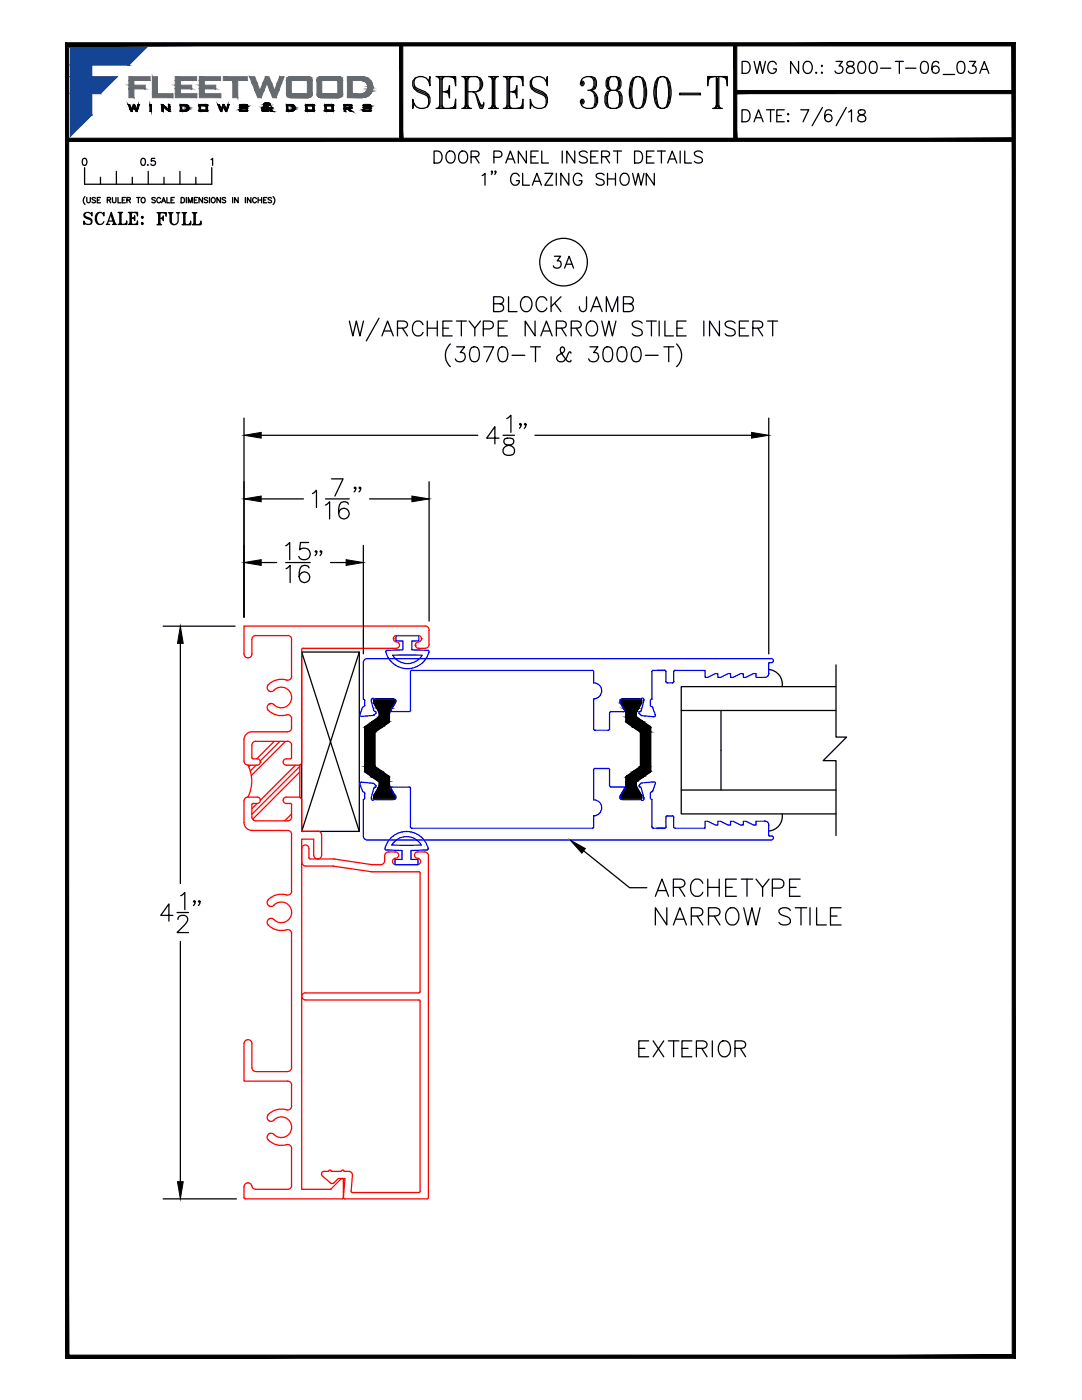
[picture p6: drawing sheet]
<svg xmlns="http://www.w3.org/2000/svg" width="216mm" height="279mm" viewBox="0 0 216 279" stroke-linecap="round" stroke-linejoin="round" font-family="sans-serif">
<!-- layer: TEXT -->
<g fill="none" stroke="#000" stroke-width=".25">
<path d="M86.6 30.1h.8a1.27 1.27 0 0 1 .8 1.2 1.27 1.27 0 0 1-.8 1.2h-.8zM89.2 30.5a.88 .88 0 0 1 1-.3 .88 .88 0 0 1 .6 .9 1.04 1.04 0 0 1-.2 1.1 1.04 1.04 0 0 1-1.1 .2 1.48 1.48 0 0 1-.3-1.9zM91.7 30.5a.88 .88 0 0 1 1-.3 .88 .88 0 0 1 .6 .9 1.04 1.04 0 0 1-.2 1.1 1.04 1.04 0 0 1-1.1 .2 1.54 1.54 0 0 1-.3-1.9zM94 31.3h1a.61 .61 0 0 0 .6-.7l-.2-.3-.4-.2h-1v2.4M94.8 31.3l.8 1.2M96.2 35l.6-.4v2.4M98.3 34.3l-.1 .1-.2-.1 .2-.2a.44 .44 0 0 1-.2 .7M98.6 31.4h1a.62 .62 0 0 0 .6-.6 .62 .62 0 0 0-.6-.7h-1v2.4M98.9 34.3l-.1 .1-.1-.1 .1-.2a.45 .45 0 0 1-.1 .7M100.9 32.5l.9-2.4 .9 2.4M101.3 31.7h1.1M103.6 35.2a.88 .88 0 0 0-1-.6 .88 .88 0 0 0-.7 .9 1.04 1.04 0 0 0 .2 1.1 1.04 1.04 0 0 0 1.2 .3l.3-.5v-.4h-.6"/>
<path d="M104.3 34.6v2.4h1.3M105 30.1v2.4l-1.6-2.4v2.4M105.9 31.3h1M106.2 37l.9-2.4 .9 2.4M106.6 36.2h1.1M107.4 30.1h-1.5v2.4h1.5M108.1 30.1v2.4h1.4M108.7 34.6h1.6l-1.6 2.4h1.6M111 34.6v2.4M112.2 30.1v2.4M113.5 34.6v2.4l-1.6-2.4v2.4M114.7 30.1v2.4l-1.6-2.4v2.4"/>
<path d="M116.1 35.2a.87 .87 0 0 0-1-.6 .87 .87 0 0 0-.7 .9 1.04 1.04 0 0 0 .2 1.1 1.04 1.04 0 0 0 1.2 .3l.3-.5v-.4h-.5M117.2 30.5a.9 .9 0 0 0-.9-.4 .9 .9 0 0 0-.7 .6l.2 .4 .9 .3a.6 .6 0 0 1 .3 1 1.13 1.13 0 0 1-1.4-.2M117.9 31.3h.9M119.3 30.1h-1.4v2.4h1.4M120 31.3l1.4-.1a.55 .55 0 0 0 0-.9l-1.4-.2v2.4M120.5 34.9a.9 .9 0 0 0-.8-.3 .9 .9 0 0 0-.7 .6l.2 .3 .9 .3a.57 .57 0 0 1 .4 .5 .57 .57 0 0 1-.2 .6 1.11 1.11 0 0 1-1.3-.3M120.8 31.3l.8 1.2M121.2 34.6v2.4M121.2 35.7h1.6M122.4 30.1h1.6M122.8 34.6v2.4M123.2 30.1v2.4"/>
<path d="M124 34.9a.88 .88 0 0 1 1-.3 .88 .88 0 0 1 .5 .9 1.04 1.04 0 0 1-.2 1.1 1.04 1.04 0 0 1-1.1 .3 1.46 1.46 0 0 1-.2-2zM126.2 34.6l.6 2.4 .6-2.4 .5 2.4 .6-2.4M126.6 30.1h.8a1.28 1.28 0 0 1 .8 1.2 1.28 1.28 0 0 1-.8 1.2h-.8zM129 31.3h.9M130.5 30.1h-1.5v2.4h1.5M130.6 34.6v2.4l-1.7-2.4v2.4M131.2 30.1h1.6M132 30.1v2.4M133.2 32.5l.9-2.4 .9 2.4M133.6 31.7h1.1M135.7 30.1v2.4M136.6 30.1v2.4h1.4"/>
<path d="M140.1 30.5a.9 .9 0 0 0-.8-.4 .9 .9 0 0 0-.7 .6l.2 .4 .9 .3a.6 .6 0 0 1 .2 1 1.13 1.13 0 0 1-1.3-.2M101.5 59.2v3h1.7M104.4 59.4a1.13 1.13 0 0 1 1.7 .9 1.29 1.29 0 0 1-.2 1.5 1.29 1.29 0 0 1-1.5 .2 1.79 1.79 0 0 1 0-2.6zM109.1 59.9a1.1 1.1 0 0 0-1.2-.7 1.1 1.1 0 0 0-.9 1.1 1.3 1.3 0 0 0 .3 1.5 1.3 1.3 0 0 0 1.4 .2l.4-.5M110 59.2v3M110.6 51.1h1.3l-.7 1a.76 .76 0 0 1 .8 .8 .76 .76 0 0 1-1 .6l-.4-.1-.2-.3M111.9 59.2l-1.9 2M112.7 53.5l.9-2.4 .9 2.4M113 52.7h1.1M117 59.2v2.3l-.1 .4a.69 .69 0 0 1-1.1 0l-.2-.7M69.7 64.1l.7 2.9 .7-2.9 .7 2.9 .7-2.9M75.6 63.5l-2.5 4.5"/>
<path d="M76.2 67l1.1-2.9 1.2 2.9M76.6 66.1h1.4M79.3 65.5h1.3l.4-.2a.66 .66 0 0 0 0-1.1l-.4-.1h-1.3v2.9M80.3 65.5l1 1.5M84.4 64.8a1.09 1.09 0 0 0-1.2-.7 1.09 1.09 0 0 0-.9 1.1 1.3 1.3 0 0 0 .3 1.4 1.3 1.3 0 0 0 1.4 .3l.4-.6M85.3 64.1v2.9M85.3 65.5h2M87.3 64.1v2.9M88.4 65.5h1.1M89.9 68.6a3.1 3.1 0 0 0 0 4.6M90.2 64.1h-1.8v2.9h1.8M91.1 64.1h2"/>
<path d="M91.1 69.2h1.6l-.9 1.2a.96 .96 0 0 1 1.1 1.1 .96 .96 0 0 1-1.3 .7l-.5-.1-.2-.5M92.1 64.1v2.9M93.6 64.1l1.1 1.4 1.2-1.4M94.1 69.4a.96 .96 0 0 1 1.4 .4 2.53 2.53 0 0 1-.3 2.3 .94 .94 0 0 1-1.4-.5 2.42 2.42 0 0 1 .3-2.2zM94.7 65.5v1.5M96.4 65.6h1.3a.78 .78 0 0 0 .8-.7 .78 .78 0 0 0-.8-.8h-1.3v2.9M96.5 69.2h2l-1.4 3M98.5 60.6l1.7-.1a.68 .68 0 0 0 0-1.1l-1.7-.2v3h1.3a.78 .78 0 0 0 .7-.8 .78 .78 0 0 0-.7-.8M99.4 65.5h1.1M99.8 69.4a.95 .95 0 0 1 1.4 .4 2.44 2.44 0 0 1-.3 2.3 .95 .95 0 0 1-1.4-.5 2.42 2.42 0 0 1 .3-2.2zM101.2 64.1h-1.8v2.9h1.8M102.2 70.9h2.5"/>
<path d="M105.9 69.2h1.9M106.8 64.1v2.9l-2-2.9v2.9M106.9 69.2v3M107.9 67l1.1-2.9 1.2 2.9M108.3 66.1h1.5M110.7 60.5l1.2 1.7M111 65.5h1.3l.4-.2a.69 .69 0 0 0 0-1.1l-.4-.1h-1.3v2.9M112 65.5l1 1.5M113.9 70.5l-.1-.3h-.2l-.2 .4a2.36 2.36 0 0 1-1.2 1.6h-.5a.72 .72 0 0 1-.6-.6 .72 .72 0 0 1 .3-.7l1-.5a.63 .63 0 0 0 .3-.7 .63 .63 0 0 0-.5-.5l-.3 .2a1.15 1.15 0 0 0 .3 1.4l1 1.3 .6 .1 .1-.3M114 65.5h1.3l.4-.2a.66 .66 0 0 0 0-1.1l-.4-.1h-1.3v2.9M115 65.5l1 1.5M117.2 64.5a1.1 1.1 0 0 1 1.3-.4 1.1 1.1 0 0 1 .7 1.1 1.32 1.32 0 0 1-.3 1.4 1.32 1.32 0 0 1-1.4 .3 1.89 1.89 0 0 1-.3-2.4z"/>
<path d="M117.7 69.2h1.6l-.8 1.2a.96 .96 0 0 1 1 1.1 .96 .96 0 0 1-1.3 .7l-.5-.1-.2-.5M117.9 62.2l1.1-3 1.1 3M118.3 61.2h1.4M120.1 64.1l.7 2.9 .7-2.9 .7 2.9 .7-2.9M120.7 69.4a.96 .96 0 0 1 1.4 .4 2.53 2.53 0 0 1-.3 2.3 .96 .96 0 0 1-1.4-.5 2.51 2.51 0 0 1 .3-2.2zM121 62.2v-3l1.1 3 1.2-3v3M123.5 69.4a.95 .95 0 0 1 1.4 .4 2.44 2.44 0 0 1-.2 2.3 .96 .96 0 0 1-1.4-.5 2.42 2.42 0 0 1 .2-2.2zM124.4 60.6l1.7-.1a.71 .71 0 0 0 0-1.1l-1.7-.2v3h1.3a.79 .79 0 0 0 .7-.8 .79 .79 0 0 0-.7-.8M126.4 69.4a.95 .95 0 0 1 1.4 .4 2.44 2.44 0 0 1-.3 2.3 .95 .95 0 0 1-1.4-.5 2.42 2.42 0 0 1 .3-2.2zM128.1 64.5a1.32 1.32 0 0 0-1.9 0 .76 .76 0 0 0 .5 .8l.9 .3a.71 .71 0 0 1 .5 .6 .71 .71 0 0 1-.3 .7 1.4 1.4 0 0 1-1.6-.3M128.8 70.9h2.5M129 64.1h2"/>
<path d="M130 64.1v2.9M131.5 64.1v2.9M132.5 69.2h1.9M132.7 64.1v2.9h1.7M133.4 69.2v3M135 68.6a3 3 0 0 1 0 4.6M135.1 65.5h1.1M136.9 64.1h-1.8v2.9h1.8M140.4 64.1v2.9M143.6 64.1v2.9l-2-2.9v2.9M146.7 64.5a1.32 1.32 0 0 0-2 0 .76 .76 0 0 0 .6 .8l.8 .3a.71 .71 0 0 1 .6 .6 .71 .71 0 0 1-.3 .7 1.38 1.38 0 0 1-1.7-.3M147.5 65.5h1.2"/>
<path d="M149.4 64.1h-1.9v2.9h1.9M150.2 65.5h1.3l.4-.2a.69 .69 0 0 0 0-1.1l-.4-.1h-1.3v2.9M151.2 65.5l1 1.5M153.2 64.1h2M154.2 64.1v2.9M71.7 130.1v35.8M127.5 209.2h1.2M129.4 207.7h-1.9v3.2h1.9M130.3 207.7l2.1 3.2M132.4 207.7l-2.1 3.2M133.4 207.7h2.1M134.4 207.7v3.2"/>
<path d="M136.1 209.2h1.2M138.1 207.7h-2v3.2h2M139 209.2h1.3a.8 .8 0 0 0 .8-.9l-.3-.4-.5-.2h-1.3v3.2M140 209.2l1.1 1.7M142.1 207.7v3.2M143.6 208.2a1.17 1.17 0 0 1 1.4-.4 1.17 1.17 0 0 1 .8 1.1 1.46 1.46 0 0 1-1.5 2 1.85 1.85 0 0 1-.7-2.7zM146.7 209.2h1.3l.5-.1a.74 .74 0 0 0 0-1.2l-.5-.2h-1.3v3.2M147.7 209.2l1.1 1.7"/>
<circle cx="112.4" cy="52.3" r="4.8"/>
</g>
<!-- layer: GLASS -->
<path d="M60.2 130.1h11.5l-11.5 35.8v-35.8l11.5 35.8h-11.5" fill="none" stroke="#000" stroke-width=".25"/>
<!-- layer: 0 -->
<path d="M153.4 133.6a2.95 2.95 0 0 1 2.7 3.4M166.8 137h-30.9v25.4h30.9M135.9 157.7h30.9M135.9 141.8h30.9M143.9 141.8v15.9M156.1 162.4a2.95 2.95 0 0 1-2.7 3.4" fill="none" stroke="#000" stroke-width=".25"/>
<!-- layer: MISC. -->
<path d="M166.8 132.7v14.4h2.1l-4.6 4.7h2.5v14.9" fill="none" stroke="#000" stroke-width=".25"/>
<!-- layer: VENT -->
<g fill="#000" stroke="#000" stroke-width=".2">
<path d="M74.6 158.8h4.2z"/>
<path d="M75 139.6h3.4zM74.9 139.6h3.5z"/>
<path d="M74.9 139.6h3.6zM74.9 139.6h3.6z"/>
<path d="M74.9 139.6h3.6zM74.8 139.6h3.7z"/>
<path d="M74.8 139.6h3.8zM74.8 139.6h3.8z"/>
<path d="M74.8 139.6h3.8zM74.8 139.6h3.8z"/>
<path d="M74.8 139.6h3.8zM74.8 139.6h3.8z"/>
<path d="M74.8 139.6h3.8zM74.8 139.6h3.8z"/>
<path d="M74.7 139.6l4 .1zM74.7 139.6l4 .1z"/>
<path d="M74.7 139.7h4zM74.7 139.7h4z"/>
<path d="M74.7 139.7h4zM74.7 139.7h4z"/>
<path d="M74.7 139.7h4zM74.7 139.7h4z"/>
<path d="M74.6 139.7l4.2 .1zM74.6 139.7l4.2 .1z"/>
<path d="M74.6 139.8h4.2zM74.6 139.8h4.2z"/>
<path d="M74.6 139.8l4.2 .1zM74.6 139.8l4.2 .1zM74.6 139.9h4.2zM74.6 139.9h4.2z"/>
<path d="M74.6 139.9l4.2 .1zM74.6 139.9l4.2 .1z"/>
<path d="M74.6 140l4.2 .2v-.2zM74.6 140l4.2 .2h-4.2z"/>
<path d="M124.2 139.6h3.5zM124.1 139.6h3.6z"/>
<path d="M124.1 139.6h3.6zM124.1 139.6h3.6z"/>
<path d="M124.1 139.6h3.6zM124.1 139.6h3.6z"/>
<path d="M124.1 139.6h3.7zM124.1 139.6h3.7z"/>
<path d="M124.1 139.6h3.7zM124 139.6h3.8z"/>
<path d="M124 139.6h3.8zM124 139.6h3.8z"/>
<path d="M124 139.6h3.9zM124 139.6h3.9z"/>
<path d="M124 139.6l3.9 .1zM124 139.6l3.9 .1z"/>
<path d="M123.9 139.7h4zM123.9 139.7h4z"/>
<path d="M123.9 139.7h4.1zM123.9 139.7h4.1z"/>
<path d="M123.9 139.7h4.1zM123.9 139.7h4.1z"/>
<path d="M123.9 139.7l4.1 .1zM123.9 139.7l4.1 .1z"/>
<path d="M123.8 139.8h4.2zM123.8 139.8h4.2z"/>
<path d="M123.8 139.8l4.2 .1zM123.8 139.8l4.2 .1zM123.8 139.9h4.2zM123.8 139.9h4.2z"/>
<path d="M123.8 139.9l4.2 .1zM123.8 139.9l4.2 .1z"/>
<path d="M123.8 140l4.2 .2v-.2zM123.8 140l4.2 .2h-4.2z"/>
<path d="M72.8 146.2l2 6.7v-6.7zM72.8 146.2l2 6.7h-2z"/>
<path d="M72.8 152.9h2zM72.8 152.9h2z"/>
<path d="M72.8 146.2h2zM72.8 146.2h2z"/>
<path d="M72.8 146.2h2zM72.8 146.2h2z"/>
<path d="M72.8 152.9h2zM72.8 152.9h2z"/>
<path d="M72.8 152.9l2 .1zM72.8 152.9l2 .1z"/>
<path d="M72.8 146.1h2zM72.8 146.1l2 .1z"/>
<path d="M72.8 153h2zM72.8 153h2z"/>
<path d="M72.8 146.1h2zM72.8 146.1h2z"/>
<path d="M72.8 153h2.1zM72.8 153h2.1z"/>
<path d="M72.8 146h2.1zM72.8 146l2 .1z"/>
<path d="M72.8 153l3.3 .9-1.2-.9zM72.8 153l3.3 .9h-3.3z"/>
<path d="M72.8 145.2l2.1 .8 1.2-.8zM72.8 145.2l2.1 .8h-2.1z"/>
<path d="M72.8 153.9h3.3zM72.8 153.9h3.3z"/>
<path d="M72.8 145.2h3.3zM72.8 145.2h3.3z"/>
<path d="M72.8 153.9l3.4 .1zM72.8 153.9l3.4 .1z"/>
<path d="M72.8 145.1h3.4zM72.8 145.1l3.3 .1z"/>
<path d="M72.8 154h3.5zM72.8 154h3.5z"/>
<path d="M72.8 145.1h3.5zM72.8 145.1h3.4z"/>
<path d="M72.8 154l3.6 .1zM72.8 154l3.6 .1z"/>
<path d="M72.9 145h3.5zM72.8 145.1h3.5z"/>
<path d="M72.9 154.1h3.5zM72.9 154.1h3.5z"/>
<path d="M72.9 145h3.5zM72.9 145h3.5z"/>
<path d="M72.9 154.1l4.7 .8-1.2-.8zM72.9 154.1l4.7 .8h-3.5z"/>
<path d="M74.1 144.2l2.3 .8 1.2-.8zM72.9 145l1.2-.8 2.3 .8z"/>
<path d="M74.1 154.9l3.5 .1zM74.1 154.9l3.5 .1z"/>
<path d="M74.1 144.1h3.5zM74.1 144.2h3.5z"/>
<path d="M74.1 155h3.5zM74.1 155h3.5z"/>
<path d="M74.2 144.1h3.4zM74.1 144.1h3.5z"/>
<path d="M74.2 155h3.5zM74.2 155h3.5z"/>
<path d="M74.3 144h3.4zM74.2 144.1h3.4z"/>
<path d="M74.3 155l3.4 .1zM74.3 155l3.4 .1z"/>
<path d="M75.7 142.5l2 .4v-.4zM75.7 142.5l2 .4h-2z"/>
<path d="M75.7 142.9h2zM75.7 142.9h2z"/>
<path d="M75.7 142.9l2 .1zM75.7 142.9l2 .1z"/>
<path d="M75.7 143h2zM75.7 143h2z"/>
<path d="M75.7 143l2 .1zM75.7 143l2 .1z"/>
<path d="M75.6 143.1h2.1zM75.6 143.1h2.1z"/>
<path d="M75.6 143.1l2.1 .8v-.8zM74.4 143.9l1.2-.8 2.1 .8z"/>
<path d="M74.4 143.9l3.3 .1zM74.3 144h3.4z"/>
<path d="M74.3 144h3.4zM74.3 144h3.4z"/>
<path d="M74.3 155.1l3.4 .1zM74.3 155.1l3.4 .1z"/>
<path d="M74.4 155.2l3.3 .8v-.8zM74.4 155.2l3.3 .8h-2.1z"/>
<path d="M75.6 156h2.1zM75.6 156h2.1z"/>
<path d="M75.6 156h2.1zM75.6 156h2.1z"/>
<path d="M75.6 156h2.1zM75.6 156h2.1z"/>
<path d="M75.7 156l2 .1zM75.7 156l2 .1z"/>
<path d="M75.7 156.1h2zM75.7 156.1h2z"/>
<path d="M75.7 156.1l2 .1zM75.7 156.1l2 .1z"/>
<path d="M75.7 156.2l2 .3v-.3zM75.7 156.2l2 .3h-2z"/>
<path d="M75.7 156.5l2 .3v-.3zM75.7 156.5l2 .3h-2z"/>
<path d="M75.7 142.3l2 .2v-.2zM75.7 142.3l2 .2h-2z"/>
<path d="M75.7 156.8l2.1 .2-.1-.2zM75.7 156.8l2.1 .2h-2.2z"/>
<path d="M75.6 142.1l2.1 .2 .1-.2zM75.6 142.1l2.1 .2h-2z"/>
<path d="M75.6 157l2.3 .2-.1-.2zM75.6 157l2.3 .2h-2.4z"/>
<path d="M75.5 141.9l2.3 .2 .1-.2zM75.5 141.9l2.3 .2h-2.2z"/>
<path d="M75.5 157.2l3.3 1.5-.9-1.5zM75.5 157.2l3.3 1.5h-4.2zM74.6 158.7h4.2zM74.6 158.7h4.2zM74.6 158.7h4.2zM74.6 158.7h4.2z"/>
<path d="M75.2 141.3l2.7 .6 .3-.6zM75.2 141.3l2.7 .6h-2.4z"/>
<path d="M74.9 159.5h3.5zM74.9 159.5l3.5 .1z"/>
<path d="M74.9 159.5h3.6zM74.9 159.5h3.5z"/>
<path d="M74.8 159.5h3.7zM74.8 159.5h3.7z"/>
<path d="M74.8 159.5h3.8zM74.8 159.5h3.7z"/>
<path d="M74.8 159.5h3.8zM74.8 159.5h3.8z"/>
<path d="M74.8 159.5h3.8zM74.8 159.5h3.8z"/>
<path d="M74.7 159.4h3.9zM74.7 159.4l3.9 .1z"/>
<path d="M74.7 159.4h4zM74.7 159.4h3.9z"/>
<path d="M74.7 159.4h4zM74.7 159.4h4z"/>
<path d="M74.7 159.4h4zM74.7 159.4h4z"/>
<path d="M74.6 159.3h4.1zM74.6 159.3l4.1 .1z"/>
<path d="M74.6 140.4l3.6 .9 .6-.9zM74.6 140.4l3.6 .9h-3z"/>
<path d="M74.6 158.7l4.2 .1zM74.6 158.7l4.2 .1zM74.6 158.8h4.2z"/>
<path d="M74.6 159.3h4.2zM74.6 159.3h4.2z"/>
<path d="M74.6 159.3h4.2zM74.6 159.3h4.1z"/>
<path d="M74.6 140.2l4.2 .1zM74.6 140.2l4.2 .1z"/>
<path d="M74.6 140.3h4.2zM74.6 140.3h4.2z"/>
<path d="M74.6 140.3h4.2zM74.6 140.3l4.2 .1z"/>
<path d="M74.6 158.8h4.2zM74.6 158.8h4.2zM74.6 158.8h4.2zM74.6 158.8h4.2z"/>
<path d="M74.6 158.8h4.2zM74.6 158.8h4.2z"/>
<path d="M74.6 158.8l4.2 .3v-.3zM74.6 158.8l4.2 .3h-4.2z"/>
<path d="M74.6 159.1l4.2 .1zM74.6 159.1l4.2 .1z"/>
<path d="M74.6 159.2h4.2zM74.6 159.2h4.2z"/>
<path d="M74.6 159.2h4.2zM74.6 159.2l4.2 .1z"/>
<path d="M124.9 142.5l2 .4v-.4zM124.9 142.5l2 .4h-2z"/>
<path d="M124.9 142.9h2zM124.9 142.9h2z"/>
<path d="M124.9 142.9l2 .1zM124.9 142.9l2 .1z"/>
<path d="M124.9 156.1l2 .1zM124.9 156.1l2 .1z"/>
<path d="M124.9 156.2l2 .3v-.3zM124.9 156.2l2 .3h-2z"/>
<path d="M124.9 156.5l2 .3v-.3zM124.9 156.5l2 .3h-2z"/>
<path d="M124.9 142.3l2 .2v-.2zM124.9 142.3l2 .2h-2z"/>
<path d="M124.9 143h2.1zM124.9 143h2.1z"/>
<path d="M124.9 156.1h2zM124.9 156.1h2z"/>
<path d="M124.9 156.8l2.1 .2-.1-.2zM124.9 156.8l2.1 .2h-2.2z"/>
<path d="M124.9 143l2.1 .1zM124.9 143l2.1 .1z"/>
<path d="M124.9 156h2.1zM124.9 156l2 .1z"/>
<path d="M124.8 142.1l2.1 .2 .1-.2zM124.8 142.1l2.1 .2h-2z"/>
<path d="M124.9 156h2.1zM124.9 156h2.1z"/>
<path d="M124.8 157l2.3 .2-.1-.2zM124.8 157l2.3 .2h-2.3z"/>
<path d="M124.9 143.1h2.1zM124.9 143.1h2.1z"/>
<path d="M124.9 156h2.1zM124.9 156h2.1z"/>
<path d="M124.9 143.1l3.3 .8-1.2-.8zM124.9 143.1l3.3 .8h-3.3z"/>
<path d="M124.9 156h2.1zM124.9 156h2.1z"/>
<path d="M124.8 141.9l2.2 .2 .1-.2zM124.8 141.9l2.2 .2h-2.2z"/>
<path d="M124.8 157.2l3.2 1.5-.9-1.5zM124.8 157.2l3.2 1.5h-4.2z"/>
<path d="M124.4 141.3l2.7 .6 .3-.6zM124.4 141.3l2.7 .6h-2.3z"/>
<path d="M124.1 159.5h3.6zM124.1 159.5h3.6z"/>
<path d="M124.1 159.5h3.6zM124.1 159.5l3.5 .1z"/>
<path d="M124.1 159.5h3.6zM124.1 159.5h3.6z"/>
<path d="M124.1 159.5h3.7zM124.1 159.5h3.6z"/>
<path d="M124 159.5h3.8zM124 159.5h3.8z"/>
<path d="M124 159.5h3.8zM124 159.5h3.8z"/>
<path d="M124 159.4h3.9zM124 159.4l3.8 .1z"/>
<path d="M123.9 159.4h4zM123.9 159.4h4z"/>
<path d="M123.9 159.4h4zM123.9 159.4h4z"/>
<path d="M123.9 159.3l4.1 .1zM123.9 159.3l4.1 .1z"/>
<path d="M123.9 159.4h4.1zM123.9 159.4h4z"/>
<path d="M123.8 159.3h4.2zM123.8 159.3h4.2z"/>
<path d="M123.8 140.3l4.2 .1zM123.8 140.3l4.2 .1z"/>
<path d="M123.8 140.4l3.6 .9 .6-.9zM123.8 140.4l3.6 .9h-3z"/>
<path d="M123.8 158.7l4.2 .1zM123.8 158.7l4.2 .1z"/>
<path d="M123.8 158.8h4.2zM123.8 158.8h4.2z"/>
<path d="M123.8 159.3h4.2zM123.8 159.3h4.2z"/>
<path d="M123.8 140.2l4.2 .1zM123.8 140.2l4.2 .1z"/>
<path d="M123.8 140.3h4.2zM123.8 140.3h4.2z"/>
<path d="M123.8 158.8h4.2zM123.8 158.8h4.2z"/>
<path d="M123.8 158.8l4.2 .3v-.3zM123.8 158.8l4.2 .3h-4.2z"/>
<path d="M123.8 159.1l4.2 .1zM123.8 159.1l4.2 .1z"/>
<path d="M123.8 159.2h4.2zM123.8 159.2h4.2z"/>
<path d="M123.8 159.2h4.2zM123.8 159.2l4.2 .1z"/>
<path d="M124.9 143.9l3.4 .1zM124.9 143.9l3.4 .1z"/>
<path d="M124.9 155.2l2.1 .8 1.2-.8zM124.9 155.2l2.1 .8h-2.1z"/>
<path d="M124.9 144h3.4zM124.9 144h3.4z"/>
<path d="M124.9 155.1h3.4zM124.9 155.1l3.3 .1z"/>
<path d="M124.9 144l3.5 .1zM124.9 144l3.5 .1z"/>
<path d="M124.9 155h3.4zM124.9 155l3.4 .1z"/>
<path d="M125 144.1h3.5zM125 144.1h3.5z"/>
<path d="M125 155h3.4zM125 155h3.3z"/>
<path d="M125 144.1l3.5 .1zM125 144.1l3.5 .1z"/>
<path d="M125 155h3.5zM125 155h3.4z"/>
<path d="M125 144.2l4.7 .8-1.2-.8zM125 144.2l4.7 .8h-3.5z"/>
<path d="M125 154.9h3.5zM125 154.9l3.5 .1z"/>
<path d="M126.2 145h3.5zM126.2 145h3.5z"/>
<path d="M126.2 154.1l2.3 .8 1.2-.8zM125 154.9l1.2-.8 2.3 .8z"/>
<path d="M126.3 145l3.5 .1zM126.3 145l3.5 .1z"/>
<path d="M126.3 154.1h3.4zM126.2 154.1h3.5z"/>
<path d="M126.3 145.1h3.5zM126.3 145.1h3.5z"/>
<path d="M126.3 154h3.5zM126.3 154.1h3.4z"/>
<path d="M126.4 145.1l3.4 .1zM126.4 145.1l3.4 .1z"/>
<path d="M126.4 154h3.4zM126.4 154h3.4z"/>
<path d="M126.5 145.2h3.3zM126.5 145.2h3.3z"/>
<path d="M126.6 145.2l3.2 .8v-.8zM126.6 145.2l3.2 .8h-2.1z"/>
<path d="M127.7 146l2.1 .1zM127.7 146l2.1 .1z"/>
<path d="M127.8 146.1h2zM127.8 146.1h2z"/>
<path d="M127.8 146.1l2 .1zM127.8 146.1l2 .1z"/>
<path d="M127.8 146.2h2zM127.8 146.2h2z"/>
<path d="M127.8 146.2h2zM127.8 146.2h2z"/>
<path d="M127.8 146.2l2 6.7v-6.7zM127.8 146.2l2 6.7h-2z"/>
<path d="M127.8 152.9h2zM127.8 152.9h2z"/>
<path d="M127.8 152.9h2zM127.8 152.9h2z"/>
<path d="M127.8 152.9l2 .1zM127.8 152.9l2 .1z"/>
<path d="M127.8 153h2zM127.8 153h2z"/>
<path d="M127.8 153h2zM127.7 153h2.1z"/>
<path d="M127.7 153l2.1 .9v-.9zM126.6 153.9l1.1-.9 2.1 .9z"/>
<path d="M126.6 153.9h3.2zM126.5 153.9h3.3z"/>
<path d="M126.5 153.9h3.3zM126.4 154h3.4z"/>
</g>
<g fill="none" stroke="#000" stroke-width=".3">
<path d="M74.6 140v.2M75 139.6h3.4M75 139.6l-.3 .1-.1 .2M78.4 139.6h.2l.2 .3M78.8 140v.3M123.8 140l.1 .3M128 140v.3M128 139.9v-.2l-.4-.1h-3.4l-.4 .3M72.9 145l-.1 .2v8.8l2.8 1.9 .1 .3M74.6 158.8v.3M74.6 140.4l1 1.7 .1 .8M74.6 159.1l.2 .4h.2"/>
<path d="M74.6 140.2v.1M74.8 146.2v6.7M74.8 152.9l.1 .1M74.9 153l2.7 1.9M75 159.6h3.4M75.7 156.2l-.1 .7-1 1.9M75.7 142.9l-.1 .2-2.7 1.9M77.6 154.9l.1 .3M77.7 142.5v1.4M77.7 155.2v1.3M77.7 156.5l.2 .6 .9 1.7-.1 .5-.3 .2M77.7 143.9l-.1 .3-2.8 2"/>
<path d="M78.8 140.4l-.9 1.5-.2 .6M123.8 140.4l1.1 1.7v1.8l.2 .3M124.9 155.2v1.7l-1.1 1.9v.3l.2 .4 3.6 .1 .4-.3v-.5l-.9-1.6-.2-.7M125 144.2l2.7 1.8M125.1 154.9l-.2 .3M126.9 142.9l.1 .2 2.7 1.9M126.9 142.5v.4M127.7 153l-2.7 1.9M127.7 146v7M128 140.4l-.9 1.5-.2 .6M129.7 145l.1 .2M129.8 145.2v8.7"/>
<path d="M129.8 153.8l-.1 .3-2.7 1.9-.1 .5"/>
</g>
<g fill="none" stroke="#00f" stroke-width=".25">
<path d="M72.5 132.2a.79 .79 0 0 1 .8-.8h80.6a.4 .4 0 0 1 .4 .4 .4 .4 0 0 1-.4 .4h-.5v2.2a.76 .76 0 0 1-.8 .8M72.5 132.2v7.4M72.5 139.6l.3 .1v1l-.5 .5-.5 1.4M74.1 139.6v.3M74.1 139.9l.5 1.9M74.1 139.6l.4-.3 .3 .3h3.9l.2 .1 .1 .4M74.1 139.9h.1M81.9 134.1v7.7M118.2 133.8h-36l-.3 .3M118.2 133.8l.3 .2v2.3a1.6 1.6 0 0 1 1.6 1.6 1.6 1.6 0 0 1-1.6 1.6v6.1l.2 .1h2.7l.2-.2M127.7 139.6l-3.7-.1-.2 .2-.1 .4M127.7 139.6l.2-.1a.33 .33 0 0 1 .3-.2 .33 .33 0 0 1 .3 .3"/>
<path d="M128.5 139.6v.2M128.5 139.8l-.5 2-.4 .2M130.1 139.5l-.3 .3v.9l.2 .3M131.2 133.8h1.4h-2.3l-.2 .1v5.7M132.6 133.8l.3 .2M132.9 134v2M134.5 136l-.3 .3h-1.1l-.2-.3M152.6 135.2h-1.7v-.8h-.6l-1.5 .8h-.5v-.8h-.5l-1.5 .8h-.5v-.8h-.5l-1.6 .8h-.5v-.8h-.5l-1.5 .8h-.5v-1.4h-6l-.3 .2v2M71.8 142.6l.1 .2 .2 .2 2.3-.2M72.5 159.6v7.2a.79 .79 0 0 0 .8 .8l80.6 .1a.42 .42 0 0 0 .4-.5 .42 .42 0 0 0-.4-.4h-.5v-2.1a.76 .76 0 0 0-.8-.8M72.8 158.4v.8l-.3 .3M74.1 159.2v.2"/>
<path d="M74.1 159.2h.1M74.4 156.3l-2.3-.2-.2 .1-.1 .3 .5 1.4 .5 .5M74.5 156.3l.5 .5M74.6 157.3l-.5 1.8M74.6 141.8l.2 .2M74.6 142.7l-.1 .1M74.8 142h.1M74.8 157.1l-.2 .2M74.9 142l.2 .1-.1 .2M75 142.3l-.4 .4M75 156.7l.1 .2-.3 .2M78.2 157.1h3.5l.2 .1v7.8l.3 .3h36"/>
<path d="M78.2 157.1l-.2 .1v.2l1 1.6-.2 .5-4.2 .1a.3 .3 0 0 1-.3 .1 .3 .3 0 0 1-.2-.3M78.9 140.2l-.9 1.5v.2l.2 .1M79 140l-.1 .2M81.9 141.7l-.2 .3h-3.5M118.5 153.6v6a1.6 1.6 0 0 1 1.6 1.6 1.6 1.6 0 0 1-1.6 1.6v2.2l-.3 .3M118.7 153.4h2.7M118.7 153.4l-.2 .2M121.4 153.4l.2 .2M121.6 153.6l.1 3.3 .2 .2h2.7l-.8 1.8M121.6 142.3v3.2M121.9 142h2.5M121.9 142l-.3 .3"/>
<path d="M123.7 140l1 1.8-.2 .2M123.8 158.9v.5l.2 .2h3.7M127.5 156.7v.2l.1 .1M127.6 157l.1 .1M127.6 142l-.1 .3 .4 .4M127.7 157l.3 .3M128 157.3l.5 1.9M128.5 159.3v.1M128.5 159.2v.1M128.5 159.4l-.1 .2a.46 .46 0 0 1-.7-.1M130 158l-.2 .3v.9l.3 .4M130 141l.3 .2 .4 1.4"/>
<path d="M130.1 159.6v5.6l.2 .1h2.3h-1.4M130.7 156.4l-.4 1.4-.3 .2M130.8 142.6l-.1 .3-.2 .1-2.6-.3M130.8 156.5l-.1-.3-.2-.2-2.5 .3-.5 .4M132.9 165l-.3 .3M152.6 163.9h-1.7v.8h-.6l-1.5-.8h-.5v.8h-.5l-1.5-.8h-.5v.8h-.5l-1.6-.8h-.5v.8h-.5l-1.5-.8h-.5v1.4h-6l-.3-.3v-2.1l-.2-.1h-1.1l-.2 .3v1.9"/>
</g>
<!-- layer: FRAME -->
<g fill="none" stroke="#f00" stroke-width=".25">
<path d="M50.3 127.6v2.9M51 126.9h6.4M51.1 126.8a.79 .79 0 0 0-.8 .8M54.6 137.8a2.06 2.06 0 0 1 3-.1 2.06 2.06 0 0 1 0 3 2.06 2.06 0 0 1-3-.1M57.4 126.8a.79 .79 0 0 1 .8 .8M58.2 127.6v7.4M58.2 135l-.2 .4a1.06 1.06 0 0 1-1.4 .2 3.2 3.2 0 0 0-3.3 1.5 .79 .79 0 0 0 .4 .8 .79 .79 0 0 0 1-.1M60.5 129.4l-.3 .2v22.7l-.4 .4M78.5 127.5h.1M79.1 126.9h4.3M79.1 126.8a.68 .68 0 0 0-.6 .8 .68 .68 0 0 0 .8 .6 .65 .65 0 0 1 .4 .7 .65 .65 0 0 1-.6 .5h-18.6M82.9 128.8h.1"/>
<path d="M82.9 128.7a.65 .65 0 0 0 .6 .7h1.3M83.5 126.8a.68 .68 0 0 1 .6 .8 .68 .68 0 0 1-.9 .6l-.3 .5M84.1 127.5h.1M84.8 124.9h-36.1v5.6a.79 .79 0 0 0 .8 .8 .79 .79 0 0 0 .8-.8M84.8 124.9a.79 .79 0 0 1 .8 .8v2.9a.75 .75 0 0 1-.8 .8M48.7 147.6v4.3a.79 .79 0 0 0 .8 .8M48.7 159.9v4.3a1.58 1.58 0 0 0 1.6 1.5M49.5 159.1h1.8a.65 .65 0 0 1 .7 .6M49.5 159.1a.79 .79 0 0 0-.8 .8M49.5 152.7a7.1 7.1 0 0 1 0 6.4M50 152.7l-.4 .4M50.3 148.7v2.6l1 .1"/>
<path d="M50.3 146h7.1M50.3 146a1.58 1.58 0 0 0-1.6 1.6M51 148h6.4M51.1 147.9a.79 .79 0 0 0-.8 .8M51.1 152.7l-1.2 1.2M51.3 151.4a.65 .65 0 0 1 .7 .7 .65 .65 0 0 1-.7 .6h-1.8M51.9 152.1h.1M52 159.7a.65 .65 0 0 1-.7 .7M53.7 140.5h.1M54.7 140.6a.79 .79 0 0 0-1.1 0 .79 .79 0 0 0-.1 1.1 3.8 3.8 0 0 0 3.9 .9l.6 .4 .2 .4M54.7 148l-3.5 3.4M55.8 148l-3.9 3.9"/>
<path d="M57 148l-6.9 6.8M57.1 159.1h2.7M57.1 152.7h2.7M57.1 151.4a.65 .65 0 0 0-.6 .7 .65 .65 0 0 0 .6 .6M57.1 159.1a.65 .65 0 0 0-.6 .6 .65 .65 0 0 0 .6 .7M57.4 147.9a.79 .79 0 0 1 .8 .8M58.2 143.4v1.9M58.2 148.7v2.5M58.2 145.2a.79 .79 0 0 1-.8 .8M58.2 151.2l-.3 .2h-.8M58.9 152.7l-7 7M59.8 154.1l-9.4 9.4"/>
<path d="M59.8 152.9l-9.5 9.6M59.8 159.1l.4 .4v6.4h3.2M59.8 152.7v6.4M50.3 160.6v2.4a.79 .79 0 0 0 .8 .8h6.3M50.3 165.7h7.1M50.5 160.4h.8l-1 1M50.5 160.3l-.2 .3M57.1 160.4h.8M57.4 165.7a.79 .79 0 0 1 .8 .8M57.9 160.3l.3 .3M58.2 160.6v2.4M58.2 166.5v11.4"/>
<path d="M58.2 162.5l-1.4 1.3M58.2 163a.79 .79 0 0 1-.8 .8M58.2 177.8l-.2 .5a1.06 1.06 0 0 1-1.4 .2 3.2 3.2 0 0 0-3.3 1.5 .79 .79 0 0 0 .4 .8 .79 .79 0 0 0 1-.1M62.6 170.6v-3.1h-2.4v69.9l5.9-.1M63.4 165.9a.79 .79 0 0 1 .8 .8v3.9M64.2 170.6a.79 .79 0 0 1-.8 .8 .79 .79 0 0 1-.8-.8M66.5 171.4h-4.7l-.2-.2v-1.8a.71 .71 0 0 0-.7-.8 .71 .71 0 0 0-.7 .7v2.8a.83 .83 0 0 0 .8 .7h5.5M66.5 171.4h.3M66.5 172.8l7.5 1.2M66.8 171.4l7.5 1.2h1.7a.79 .79 0 0 0 .8-.8M74.1 174h9.5M77.5 170h1.4"/>
<path d="M77.5 170a.79 .79 0 0 0-.7 .8v1M78.9 170a.68 .68 0 0 1 .6 .8 .68 .68 0 0 1-.8 .5 .65 .65 0 0 0-.4 .8 .65 .65 0 0 0 .7 .5h4.3M83.6 174l.2 .2M83.8 174.2v23.7M85.5 170.8v68.2M85.5 170.8a.79 .79 0 0 0-.8-.8h-1.4a.67 .67 0 0 0-.6 .8 .67 .67 0 0 0 .9 .5 .65 .65 0 0 1 .3 .8 .65 .65 0 0 1-.6 .5M54.6 180.6a2.06 2.06 0 0 1 3 0 2.06 2.06 0 0 1 0 2.9 2.06 2.06 0 0 1-3 0M54.7 183.5a.79 .79 0 0 0-1.1 0 .79 .79 0 0 0-.1 1.1 3.8 3.8 0 0 0 3.9 .9l.6 .4 .2 .4M58.2 186.3v26.8M60.9 199.6h22.7M83.6 199.6l.2 .2M83.8 199.8v37.9"/>
<path d="M83.8 197.9l-.2 .3h-22.7a.7 .7 0 0 0-.7 .7 .7 .7 0 0 0 .7 .7M48.7 208.3v7.5h8.7M50.3 208.3v4.7a.79 .79 0 0 0 .8 .8l6.3 .1M50.3 208.3a.79 .79 0 0 0-.8-.8 .79 .79 0 0 0-.8 .8M57.4 215.7a.79 .79 0 0 1 .8 .8M58.2 216.6v4.1M58.2 213a.79 .79 0 0 1-.8 .8M50.3 236.7a.79 .79 0 0 0 .7 .7h6.4M50.3 236.7a.79 .79 0 0 0-.9-.6 .79 .79 0 0 0-.7 .8v2.1l.3 .3h19.3M53.5 227.5a3.8 3.8 0 0 0 3.9 .9l.6 .3 .2 .5M54.6 223.5a2.06 2.06 0 0 1 3 0 2.06 2.06 0 0 1 0 2.9 2.06 2.06 0 0 1-3 0M54.7 226.4a.79 .79 0 0 0-1.2 0 .79 .79 0 0 0 0 1.1"/>
<path d="M58.2 229.2v7.4M58.2 236.6a.79 .79 0 0 1-.8 .8M58.2 220.7l-.2 .5a1.06 1.06 0 0 1-1.4 .2 3.2 3.2 0 0 0-3.3 1.5 .79 .79 0 0 0 .4 .8 .79 .79 0 0 0 1-.2M65.6 233.6l.2-.1 .3 .1M65.6 233.6l-.2 .2h-.8a.5 .5 0 0 0-.4 .3 .5 .5 0 0 0 .1 .6l1.9 1.5 .5-.1 .8-.9h1.3l-.3 3.8M66.1 233.6l.2 .2h1.6l.3-.2M66.1 237.3l2-2a.26 .26 0 0 1 .3-.1 .26 .26 0 0 1 .1 .2v3.6M68.2 233.6l.2-.1 .4 .3a1.29 1.29 0 0 1 1.3 .2l.2 .6-.2 3.1M68.5 239l.3 .3h16.4M68.5 239l-.2 .3M70 237.7l.3 .3h13.3l.2-.3M85.5 239l-.3 .3"/>
</g>
<!-- layer: GEOMETRY -->
<path d="M77.2 129.8l3.2-.1v-1.8h-1.4v-1h4.6v1h-1.4v1.8l3.2 .1M78.4 130.7a3.4 3.4 0 0 0 5.8 0l-5.9 .1M85.4 129.8l.2 .1a4.3 4.3 0 0 1-4.3 3.5 4.3 4.3 0 0 1-4.3-3.5l.2-.1M78.5 168.2a3.4 3.4 0 0 1 5.6 .4h-5.9zM85.4 169.3a4.4 4.4 0 0 0-4.4-3.4 4.4 4.4 0 0 0-4.2 3.6l3.4 .2v1.8h-1.4v1.1h4.6v-1.1h-1.4v-1.8l3.2-.1 .2-.1v-.2" fill="none" stroke="#00f" stroke-width=".25"/>
<!-- layer: DIM -->
<g fill="none" stroke="#000" stroke-width=".25">
<path d="M82.6 17.1l.3 .6 2.4 1.2 .2 .6M82.9 15.6a1.43 1.43 0 0 0 .4 2.1l1.5 .6a1.79 1.79 0 0 1 1.1 2.2 1.79 1.79 0 0 1-2.1 1.2 1.79 1.79 0 0 1-1.4-1.9v1.8l.2-.9M85.5 16.2l.3-.9v1.8a1.83 1.83 0 0 0-1.4-1.8 1.83 1.83 0 0 0-2 .9v.9l.2 .6 .7 .6 1.5 .6a1.7 1.7 0 0 1 .5 2.4M87 15.3h3.9v1.8l-.2-1.8M87.3 15.3l.4 .3M87.5 15.3l.2 .6M87.7 15.3v6.3M88 15.6v5.7M88.2 15.3v6.3M88.2 18.3h1.5M88.5 15.3l-.3 .6M88.7 15.3l-.5 .3"/>
<path d="M89.7 17.1v2.4l-.2-1.2zM89.7 17.7l-.5 .6 .5 .6M89.7 18l-1 .3 1 .3M89.7 15.3l1.2 .3M90.2 15.3l.7 .6M90.4 15.3l.5 .9M92.1 15.3h3a1.54 1.54 0 0 1 1.2 1.5 1.54 1.54 0 0 1-1.2 1.5h-1.8M92.4 15.3l.5 .3M92.6 15.3l.3 .6M92.9 15.3v6.3M93.1 15.6v5.7M93.3 15.3v6.3"/>
<path d="M93.6 15.3l-.3 .6M93.8 15.3l-.5 .3M94.3 18.3l.5 .3 1 3h.5l.2-.6v-.6M94.8 18.6l1.2 2.4h.3l.2-.3M95.1 15.3l.4 .3 .3 .6v1.2l-.3 .6-.4 .3M95.8 15.9l.2 .6v.6l-.2 .6M97.5 15.3h2M97.8 15.3l.4 .3M98 15.3l.2 .6M98.2 15.3v6.3M98.5 15.6v5.7M98.7 15.3v6.3"/>
<path d="M99 15.3l-.3 .6M99.2 15.3l-.5 .3M100.4 15.3h4v1.8l-.3-1.8M100.7 15.3l.5 .3M100.9 15.3l.3 .6M101.2 15.3v6.3M101.4 15.6v5.7M101.7 18.3h1.4M101.7 15.3v6.3M101.9 15.3l-.2 .6M102.2 15.3l-.5 .3M103.1 17.1v2.4l-.2-1.2z"/>
<path d="M103.1 17.7l-.5 .6 .5 .6M103.1 18l-.9 .3 .9 .3M103.1 15.3l1.3 .3M103.6 15.3l.8 .6M103.8 15.3l.6 .9M106 17.1l.3 .6 2.4 1.2 .3 .6M106.3 15.6a1.4 1.4 0 0 0 .5 2.1l1.4 .6a1.78 1.78 0 0 1 1.1 2.2 1.78 1.78 0 0 1-2 1.2 1.78 1.78 0 0 1-1.5-1.9v1.8l.2-.9M109 16.2l.2-.9v1.8a1.82 1.82 0 0 0-1.3-1.8 1.82 1.82 0 0 0-2.1 .9v.9l.2 .6 .8 .6 1.4 .6a1.65 1.65 0 0 1 .5 2.4M116.1 16.5h.2v.3h-.2zM116.1 16.2h.2l.2 .3v.3l-.2 .3h-.2l-.3-.3a1.41 1.41 0 0 1 1.3-1.5h.9l.7 .3 .3 .6v.9l-.3 .6-.7 .3M117.3 18a1.84 1.84 0 0 1 1.9 2.4l-.2 .6a1.83 1.83 0 0 1-3.2-.6v-.3l.3-.3h.2l.2 .3v.3l-.2 .3h-.2M117.8 15.3a1.56 1.56 0 0 1 0 2.7l.5 .3a3.1 3.1 0 0 1 .2 3l-.5 .3"/>
<path d="M118.5 15.6l.2 .6v.9l-.2 .6M118.7 18.9l.3 .6v.9l-.3 .6M121.2 15.6l.7-.3h1l.7 .3 .3 .6v.9l-.3 .6-.7 .3h-1l-.7-.3-.3-.6v-.9zM121.2 18.6l-.3 .6v1.2l.3 .6M121.4 15.6l-.2 .6v.9l.2 .6M121.9 15.3a2 2 0 0 0 0 2.7l-.7 .3a2.3 2.3 0 0 0 0 3 2.04 2.04 0 0 0 2.7-.3 2.34 2.34 0 0 0-.3-2.7l-.7-.3a1.94 1.94 0 0 0 0-2.7M121.9 18l-.5 .3-.2 .9v1.2l.2 .9 .5 .3M122.9 18l.5 .3 .2 .9v1.2l-.2 .9-.5 .3M123.4 15.6l.2 .6v.9l-.2 .6M123.6 18.6l.3 .6v1.2l-.3 .6M126.3 15.6l.8-.3h.5l.7 .3a5.8 5.8 0 0 1 0 5.7l-.7 .3h-.5l-.8-.3a5.8 5.8 0 0 1 0-5.7zM126.3 15.9a6.4 6.4 0 0 0 0 5.1"/>
<path d="M127.1 15.3l-.5 .3a7.9 7.9 0 0 0 0 5.7l.5 .3M127.6 15.3l.4 .3a8.2 8.2 0 0 1 0 5.7l-.4 .3M128.3 15.9a6.4 6.4 0 0 1 0 5.1M131.2 15.6l.7-.3h.5l.8 .3a5.8 5.8 0 0 1 0 5.7l-.8 .3h-.5l-.7-.3a5.8 5.8 0 0 1 0-5.7zM131.2 15.9a6.4 6.4 0 0 0 0 5.1M131.9 15.3l-.5 .3a8.2 8.2 0 0 0 0 5.7l.5 .3M132.4 15.3l.5 .3a8.2 8.2 0 0 1 0 5.7l-.5 .3M133.2 15.9a6.4 6.4 0 0 1 0 5.1M135.6 18.6h4.2v.3h-4.2zM141.5 15.3l-.3 1.8v-1.8h3.9v1.8l-.2-1.8M141.7 15.3l-.5 .9M141.9 15.3l-.7 .6"/>
<path d="M142.5 15.3l-1.3 .3M142.9 15.3v6.3M143.2 15.6v5.7M143.4 15.3v6.3M143.9 15.3l1.2 .3M144.4 15.3l.7 .6M144.6 15.3l.5 .9M148.1 12.3h.8a1.28 1.28 0 0 1 .8 1.2 1.28 1.28 0 0 1-.8 1.2h-.8zM150.5 12.3l.5 2.4 .6-2.4 .6 2.4 .5-2.4M154.9 12.8a.87 .87 0 0 0-1-.5 .87 .87 0 0 0-.7 .9 1.03 1.03 0 0 0 .2 1.1 1.03 1.03 0 0 0 1.2 .2l.3-.4v-.4h-.6M159.3 12.3v2.4l-1.5-2.4v2.4M160.5 12.6a.89 .89 0 0 1 1-.3 .89 .89 0 0 1 .6 .9 1.04 1.04 0 0 1-.3 1.1 1.04 1.04 0 0 1-1.1 .2 1.51 1.51 0 0 1-.2-1.9z"/>
<path d="M162.9 14.4l-.1 .1 .1 .2 .1-.2M163.9 14.5l.1-.1 .1 .1-.1 .2zM164 13l.1 .2-.1 .1-.1-.1zM166.8 12.3h1.3l-.7 .9a.77 .77 0 0 1 .8 .9 .77 .77 0 0 1-1 .6l-.4-.2-.2-.3M169.1 12.4a.48 .48 0 0 0 .2 .8 .99 .99 0 0 1 1.2 1 .83 .83 0 0 1-1 .5 .83 .83 0 0 1-.6-.9 1.12 1.12 0 0 1 1.1-.6 .48 .48 0 0 0 .2-.8l-.3-.1zM171.5 12.4a.8 .8 0 0 1 1.1 .3 2.02 2.02 0 0 1-.2 1.8 .74 .74 0 0 1-1.1-.3 1.93 1.93 0 0 1 .2-1.8zM173.8 12.4a.8 .8 0 0 1 1.1 .3 2.02 2.02 0 0 1-.2 1.8 .76 .76 0 0 1-1.2-.3 2.02 2.02 0 0 1 .3-1.8zM175.7 13.6h2.1M178.7 12.3h1.6M179.5 12.3v2.4M180.7 13.6h2.1M184 12.4a.8 .8 0 0 1 1.1 .3 2.02 2.02 0 0 1-.2 1.8 .76 .76 0 0 1-1.1-.3 2.02 2.02 0 0 1 .2-1.8z"/>
<path d="M187.3 12.6a.69 .69 0 0 0-.7-.4 .69 .69 0 0 0-.5 .5 1.74 1.74 0 0 0 .2 1.8 .73 .73 0 0 0 1.1-.3 .73 .73 0 0 0-.5-1 .73 .73 0 0 0-1 .6M188.2 14.9h2.3M191.3 12.4a.8 .8 0 0 1 1.1 .3 2.02 2.02 0 0 1-.2 1.8 .76 .76 0 0 1-1.2-.3 2.02 2.02 0 0 1 .3-1.8zM193.4 12.3h1.3l-.7 .9a.77 .77 0 0 1 .8 .9 .77 .77 0 0 1-1 .6l-.4-.2-.2-.3M195.5 14.7l.9-2.4 .9 2.4M195.8 13.8h1.2M16.6 31.7a.45 .45 0 0 1 .7 .2v.3a.63 .63 0 0 1-.5 .8 .92 .92 0 0 1-.2-1.3zM16.9 33.5v3.3h25.4v-3.3M17 39.2a1.09 1.09 0 0 0 0 1.6M17.3 39.4v.8l.3 .3 .4-.3v-.8M19.1 39.6l-.3-.2-.4 .2 .1 .2 .6 .4-.3 .3-.4-.2M19.4 39.9h.4"/>
<path d="M20.1 39.4h-.7v1.1h.7M20.1 35.4v1.4M21.4 39.9h.6v-.4l-.6-.1v1.1M21.7 39.9l.4 .6M22.4 39.4v.8l.3 .3 .4-.2v-.9M23.2 34.2v2.6M23.5 39.4v1.1h.6M24.4 39.9h.4M25 39.4h-.6v1.1h.6M25.3 39.9h.6l.1-.4-.7-.1v1.1M25.7 39.9l.3 .6M26.4 35.4v1.4"/>
<path d="M27.3 39.4h.7M27.6 39.4v1.1M28.3 39.6l.1-.1a.47 .47 0 0 1 .6 .5 .47 .47 0 0 1-.7 .3l-.1-.2zM28.3 31.7a.45 .45 0 0 1 .7 .2v.3a.61 .61 0 0 1-.5 .8 .88 .88 0 0 1-.2-1.3zM29.5 32.9v.1l.1-.1M29.6 34.2v2.6M30.9 31.6h-.7v.6a.49 .49 0 0 1 .7 0 .49 .49 0 0 1-.1 .7 .49 .49 0 0 1-.7-.2M31 39.6l-.2-.2-.5 .2 .1 .2 .6 .4-.2 .3-.5-.2M32.1 39.7a.39 .39 0 0 0-.5-.3 .39 .39 0 0 0-.3 .4v.3a.39 .39 0 0 0 .3 .4 .39 .39 0 0 0 .5-.3M32.7 35.4v1.4M33.3 39.4v1.1h.6M34.1 39.9h.4"/>
<path d="M34.8 39.4h-.7v1.1h.7M35.9 34.2v2.6M36.1 39.4a.57 .57 0 0 1 .7 .3 .57 .57 0 0 1-.1 .6l-.6 .2zM37.2 39.4v1.1M38.8 39.9h.4M39.1 35.4v1.4M39.4 39.4h-.6v1.1h.6M40.4 39.4v1.1l-.7-1.1v1.1M41.4 39.6l-.2-.2-.4 .2 .1 .2 .5 .4-.2 .3-.4-.2M41.8 39.4v1.1M42.1 31.9l.3-.3v1.4M42.3 39.6v-.1a.47 .47 0 0 1 .7 .5 .47 .47 0 0 1-.7 .3l-.2-.2z"/>
<path d="M44 39.4v1.1l-.7-1.1v1.1M45 39.6l-.2-.2-.5 .2 .1 .2 .6 .4-.2 .3-.5-.2M46.4 39.4v1.1M47.5 39.4v1.1l-.7-1.1v1.1M49 39.4v1.1M50.1 39.4v1.1l-.7-1.1v1.1M51.2 39.7a.39 .39 0 0 0-.5-.3 .39 .39 0 0 0-.3 .4v.3a.39 .39 0 0 0 .3 .4 .39 .39 0 0 0 .5-.3M51.5 39.9h.7M51.5 39.4v1.1M52.2 39.4v1.1M52.6 39.9h.4M53.2 39.4h-.6v1.1h.6"/>
<path d="M54.2 39.6l-.3-.2-.4 .2v.2l.7 .4-.3 .3-.4-.2M54.5 39.2a1.05 1.05 0 0 1 0 1.6M87 21.6h3.9v-1.8l-.2 1.8M87.7 21.3l-.4 .3M87.7 21l-.2 .6M88.2 21l.3 .6M88.2 21.3l.5 .3M90.9 21l-.7 .6M90.9 21.3l-1.2 .3M90.9 20.7l-.5 .9M92.1 21.6h2M92.9 21.3l-.5 .3"/>
<path d="M92.9 21l-.3 .6M93.3 21l.3 .6M93.3 21.3l.5 .3M95.5 20.4l.5 .9h.3M97.5 21.6h2M98.2 21.3l-.4 .3M98.2 21l-.2 .6M98.7 21l.3 .6M98.7 21.3l.5 .3M100.4 21.6h4v-1.8l-.3 1.8M101.2 21.3l-.5 .3M101.2 21l-.3 .6"/>
<path d="M101.7 21l.2 .6M101.7 21.3l.5 .3M104.4 21.3l-1.3 .3M104.4 20.7l-.6 .9M104.4 21l-.8 .6M116.1 20.1h.2v.3h-.2zM142.2 21.6h1.9M142.9 21.3l-.4 .3M142.9 21l-.2 .6M143.4 21l.3 .6M143.4 21.3l.5 .3M148.1 21.9h.8a1.28 1.28 0 0 1 .8 1.2 1.28 1.28 0 0 1-.8 1.2h-.8z"/>
<path d="M150.5 24.3l.9-2.4 .9 2.4M150.8 23.5h1.1M153 21.9h1.5M153.8 21.9v2.4M155 23.1h.9M156.5 21.9h-1.5v2.4h1.5M157.3 22.7l.1 .1-.1 .1-.1-.1zM157.3 24.1l.1 .1-.1 .1-.1-.1zM159.8 21.9h1.6l-1.2 2.4M164.1 21.4l-2 3.7M165.9 22.2a.69 .69 0 0 0-.6-.3 .69 .69 0 0 0-.6 .5 1.38 1.38 0 0 0 .5 1.9 .75 .75 0 0 0 .8-.7 .75 .75 0 0 0-.7-.8 .75 .75 0 0 0-.7 .7M168.9 21.4l-2.1 3.7"/>
<path d="M169.3 22.4l.6-.5v2.4M171.4 22a.48 .48 0 0 0 .2 .8 .99 .99 0 0 1 1.1 1 .83 .83 0 0 1-.9 .5 .83 .83 0 0 1-.6-.8 1.12 1.12 0 0 1 1.1-.7 .48 .48 0 0 0 .2-.8l-.3-.1zM16.9 43.1a1.61 1.61 0 0 0 1.2 .7l.1 .2M17 42.5a.48 .48 0 0 0 .2 .8l.7 .2a.71 .71 0 0 1 .3 1.1 .71 .71 0 0 1-1.1 .1l-.4-.6v.7l.2-.3M18.2 42.7l.1-.3v.7a.89 .89 0 0 0-.6-.7 .89 .89 0 0 0-1 .3v.4a1.91 1.91 0 0 0 1.4 .8l.1 .2-.1 .6M19.4 42.7a1.55 1.55 0 0 0 0 1.8M19.8 42.4a1.49 1.49 0 0 0 0 2.4M20.6 42.7l.1-.3v.7a.86 .86 0 0 0-.9-.7 .86 .86 0 0 0-.8 .9 1.04 1.04 0 0 0 .2 1.2 1.04 1.04 0 0 0 1.2 .2l.3-.5M21.2 44.8h.7M21.3 44.8l.1-.1 .2 .1M21.4 44.7l.8-2.3 .8 2.4M21.6 44.1h1.1"/>
<path d="M22.1 42.7l.7 2.1M22.2 42.7l.7 2.1M22.4 44.8h.8M22.8 44.7l-.3 .1M22.8 44.6l-.1 .2M22.9 44.6l.2 .2M23.6 44.8h1.7v-.7l-.1 .7M23.6 42.4h.9M23.7 42.4l.2 .1M23.8 42.4l.1 .2M23.9 42.4v2.4M23.9 44.7l-.2 .1"/>
<path d="M23.9 44.6l-.1 .2M24 42.5v2.2M24.1 42.4v2.4M24.1 44.6l.2 .2M24.1 44.7l.3 .1M24.3 42.4l-.2 .2M24.4 42.4l-.3 .1M25.3 44.5l-.3 .3M25.3 44.6l-.4 .2M25.3 44.7l-.6 .1M25.6 42.4h1.8v.7l-.1-.7M25.6 44.8h1.8v-.7l-.1 .7"/>
<path d="M25.7 42.4l.3 .1M25.9 42.4l.1 .2M26 42.4v2.4M26 44.7l-.3 .1M26 44.6l-.1 .2M26.1 42.5v2.2M26.2 42.4v2.4M26.2 43.5h.7M26.2 44.6l.1 .2M26.2 44.7l.2 .1M26.3 42.4l-.1 .2M26.4 42.4l-.2 .1"/>
<path d="M26.9 43.1v.9l-.1-.5zM26.9 43.3l-.2 .2 .2 .3M26.9 43.4l-.5 .1 .5 .1M26.9 42.4l.5 .1M27.1 42.4l.3 .2M27.2 42.4l.2 .3M27.4 44.5l-.2 .3M27.4 44.6l-.3 .2M27.4 44.7l-.5 .1M28.2 43.3l.3-.1 .1 .2-.3 .1zM28.2 44.6l.3-.1 .1 .2-.3 .1zM28.3 43.3l.2 .1z"/>
<path d="M28.3 44.6l.2 .1zM31.3 42.4h1.9v.7l-.2-.7M31.3 44.8h.9M31.4 42.4l.3 .1M31.6 42.4l.1 .3M31.7 42.4v2.4M31.7 44.7l-.3 .1M31.7 44.6l-.1 .2M31.8 42.5v2.2M31.9 42.4v2.4M31.9 43.6h.7M31.9 44.6l.1 .2"/>
<path d="M31.9 44.7l.2 .1M32 42.4l-.1 .3M32.1 42.4l-.2 .1M32.2 40.5l.4-1.1 .4 1.1M32.4 40.1h.5M32.6 43.1v.9l-.1-.4zM32.6 43.4l-.3 .2 .3 .2M32.6 43.5l-.5 .1 .5 .1M32.6 42.4l.6 .1M32.8 42.4l.4 .3M32.9 42.4l.3 .4M33.6 42.4h.9"/>
<path d="M33.7 42.4l.2 .1M33.8 42.4l.1 .3M33.9 42.4v1.8a.81 .81 0 0 0 .8 .6 .81 .81 0 0 0 .8-.6v-1.7M34.1 42.5l.1 2M34.2 42.4v1.9l.1 .3 .3 .2M34.3 42.4l-.1 .3M34.4 42.4l-.2 .1M35.2 42.4h.7M35.3 42.4l.2 .1 .3-.1M36.3 44.8h1.7v-.6l-.1 .6M36.3 42.4h.9M36.5 42.4l.2 .1"/>
<path d="M36.6 42.4l.1 .3M36.7 42.4v2.4M36.7 44.7l-.2 .1M36.7 44.6l-.1 .2M36.8 42.5v2.2M36.9 42.4v2.4M36.9 44.6l.1 .2M36.9 44.7l.2 .1M37 42.4l-.1 .3M37.1 42.4l-.2 .1M37.6 40.5v-1.1l.4 1.1 .4-1.1v1.1M38 44.5l-.2 .3"/>
<path d="M38 44.6l-.3 .2M38 44.7l-.5 .1M38.4 44.8h1.7v-.6l-.1 .6M38.4 42.4h.9M38.5 42.4l.2 .1M38.6 42.4l.1 .3M38.7 42.4v2.4M38.7 44.7l-.2 .1M38.7 44.6l-.1 .2M38.8 42.5v2.2M39 42.4v2.4M39 44.6l.1 .2"/>
<path d="M39 44.7l.2 .1M39.1 42.4l-.1 .3M39.2 42.4l-.2 .1M40.1 44.5l-.2 .3M40.1 44.6l-.4 .2M40.1 44.7l-.6 .1M48.7 83.4v39.8M52.1 86.9h43.2M52.1 99.6h8.4M62.3 98.5l.8-.6v3.4M64.9 99.6h4.8M66.2 95.6h2.3l-1.7 3.4"/>
<path d="M71 97.4l-.2 .1-.1-.1 .1-.2 .2 .2v.3l-.3 .5M72 97.4l-.2 .1-.2-.1 .2-.2 .2 .2v.3l-.4 .5M73.7 99.6h8.5M85.6 96.1v27.9M99.6 87.4h-2.5l1.6-2.2v3.4M100.4 86.9h2.3M100.7 87.6a.69 .69 0 0 0 .3 1.1 1.59 1.59 0 0 1 1.7 1 .88 .88 0 0 1-.8 1.2h-.7a.99 .99 0 0 1-.9-1.1 .99 .99 0 0 1 1.1-.9l.6-.2a.69 .69 0 0 0 .3-1.1l-.4-.2zM101.1 83.5l.8-.6v3.4M104 84.7l-.2 .1-.1-.1 .1-.2 .2 .2v.3l-.3 .5M104.9 84.7l-.1 .1-.2-.1 .2-.2a.64 .64 0 0 1-.2 1M106.7 86.9h43.3M153.4 83.4v47.1"/>
<path d="M52.1 112.3h3.1M57 108.9l.8-.6v3.4M57 112.3h4.9M57.1 113.5l.8-.7v3.5M61.6 108.3h-1.7l-.1 1.4a1.21 1.21 0 0 1 1.8 0 1.21 1.21 0 0 1-.2 1.8 1.21 1.21 0 0 1-1.8-.5M61.7 113.3a1.04 1.04 0 0 0-1.5-.3 3.1 3.1 0 0 0-.3 2.8 1.06 1.06 0 0 0 1.7 .1 1.06 1.06 0 0 0-.5-1.7 1.06 1.06 0 0 0-1.4 .9M63.2 110.1l-.2 .1-.1-.1 .1-.2 .2 .2v.3l-.3 .5M64.2 110.1l-.2 .1-.1-.1 .1-.2 .2 .2v.3l-.3 .5M64.9 100.8l.9-.7v3.5M66 112.3h3.1M69.5 100.6a1.02 1.02 0 0 0-1.4-.3 3.2 3.2 0 0 0-.4 2.8 1.06 1.06 0 0 0 1.7 .1 1.06 1.06 0 0 0-.4-1.6 1.06 1.06 0 0 0-1.4 .8M72.5 108.8v21.7"/>
<path d="M32.6 125h14.3M36 128.4v47.9M36.1 178.7l.8-.6v3.4M38.9 179.9l-.1 .2-.2-.2 .2-.2 .1 .2v.3l-.3 .5M39.9 179.9l-.2 .2-.1-.2 .1-.2 .2 .2v.3l-.3 .5M116.5 169.8l9.1 7.4h3.5M130.8 178.9l1.3-3.5 1.3 3.5M131.3 177.7h1.6M134.4 177.1h1.4l.5-.2a.78 .78 0 0 0 0-1.3l-.5-.2h-1.4v3.5M135.5 177.1l1.2 1.8M140.2 176.3a1.25 1.25 0 0 0-1.4-.9 1.25 1.25 0 0 0-1 1.4 1.5 1.5 0 0 0 .3 1.6 1.5 1.5 0 0 0 1.6 .3l.5-.6M141.2 175.4v3.5"/>
<path d="M141.2 177.1h2.3M143.5 175.4v3.5M144.8 177.1h1.3M146.9 175.4h-2.1v3.5h2.1M147.9 175.4h2.3M149.1 175.4v3.5M150.9 175.4l1.3 1.7 1.3-1.7M152.2 177.1v1.8M154.1 177.2h1.5a.9 .9 0 0 0 .8-.9 .9 .9 0 0 0-.8-.9h-1.5v3.5M157.5 177.1h1.4M159.7 175.4h-2.2v3.5h2.2M34.5 182.7h-2.4l1.6-2.3v3.4"/>
<path d="M35.3 182.1h2.3M35.5 183.5a.79 .79 0 0 1 .7-.8h.6a.82 .82 0 0 1 .5 1.3l-2 2.1h2.3M36 187.9v47.9M133.1 181.2v3.4l-2.3-3.4v3.4M134.4 184.6l1.3-3.4 1.3 3.4M134.9 183.4h1.6M137.9 182.8h1.5l.5-.2a.81 .81 0 0 0 0-1.3l-.5-.1h-1.5v3.4M139.1 182.8l1.1 1.8M141.4 182.8h1.5l.4-.2a.81 .81 0 0 0 0-1.3l-.4-.1h-1.5v3.4M142.5 182.8l1.2 1.8M145.5 181.3a1.31 1.31 0 0 1 1.9 1.2 1.58 1.58 0 0 1-1.6 2.1 1.98 1.98 0 0 1-.3-3.3zM148.4 181.2l.8 3.4 .8-3.4 .9 3.4 .8-3.4"/>
<path d="M157.7 181.7a1.48 1.48 0 0 0-2.3 0 .91 .91 0 0 0 .7 .9l1 .4a.85 .85 0 0 1 .6 .6 .85 .85 0 0 1-.3 .8 1.59 1.59 0 0 1-2-.3M158.7 181.2h2.3M159.8 181.2v3.4M161.6 181.2v3.4M162.9 181.2v3.4h2M165.7 182.8h1.3M167.8 181.2h-2.1v3.4h2.1M32.6 239.3h14.6"/>
</g>
<g fill="#000" stroke="#000" stroke-width=".2">
<path d="M37 22h.5zM48 21.6h1.4zM47.8 21.9l.3-.1zM49.1 21.1l.2 .1zM52.5 22.2h1zM52.9 20.6h.8zM53.4 22h.8zM53.5 21h.4zM54 21.4l.1-.1 .2 .1zM58.2 21.1h.5zM58.4 21.9h.4zM69.8 21.5h.4z"/>
<path d="M69.8 21.1h.4zM69.8 21.4h.4zM72.5 21.6h1.5zM72.4 21.9l.3-.1zM73.7 21.1l.3 .1zM48.7 86.9l3.4-.6v1.1zM48.7 99.6l3.4-.6v1.1zM82.2 99l3.4 .6-3.4 .5zM150 86.3l3.4 .6-3.4 .5zM48.7 112.3l3.4-.6v1.1zM69.1 111.7l3.4 .6-3.4 .5zM36 125l.6 3.4h-1.2z"/>
<path d="M113.8 167.7l3 1.7-.7 .9zM35.4 235.8h1.2l-.6 3.5z"/>
<path d="M79.7 8.9l.7 19v-19zM79.7 8.9l.7 19h-.7z"/>
<path d="M146.7 18.1v.6l55.6-.6zM146.7 18.7l55.6-.6v.6z"/>
<path d="M146.4 8.9l.6 19v-19zM146.4 8.9l.6 19h-.6z"/>
<path d="M13.4 27.6v.6l188.9-.6zM13.4 28.2l188.9-.6v.6z"/>
<path d="M25.6 20.9l.7 .9-.4-.9zM25.6 20.9l.7 .9h-.4z"/>
<path d="M25.9 21.8l.4 .4 .2-.4zM25.9 21.8l.4 .4h-.2z"/>
<path d="M26.4 21.3l.1 .5 .2-.5zM26.4 21.3l.1 .5h-.2z"/>
<path d="M26.6 20.9l.4 .4-.1-.4zM26.6 20.9l.4 .4h-.6z"/>
<path d="M26.7 21.3l.5 .5-.2-.5zM26.7 21.3l.5 .5h-.3z"/>
<path d="M26.9 21.8l.4 .4 .2-.4zM26.9 21.8l.4 .4h-.2z"/>
<path d="M27.6 20.9l-.1 .9 .4-.9zM27.6 20.9l-.1 .9h-.3z"/>
<path d="M29.9 20.9l.3 1.3v-1.3zM29.9 20.9l.3 1.3h-.3z"/>
<path d="M29.9 22.2h.3zM29.9 22.2h.3z"/>
<path d="M32.3 20.9l.7 .4-.5-.4zM32.3 20.9l.7 .4h-.7z"/>
<path d="M32.3 21.3l.3 .5v-.5zM32.3 21.3l.3 .5h-.3z"/>
<path d="M32.3 21.8l.3 .4v-.4zM32.3 21.8l.3 .4h-.3z"/>
<path d="M32.6 21.3l1 .5-.6-.5zM32.6 21.3l1 .5h-.4z"/>
<path d="M33.6 20.9l.3 .4v-.4zM33.6 20.9l.3 .4h-.3z"/>
<path d="M33.6 21.3l.3 .5v-.5zM33.6 21.3l.3 .5h-.3z"/>
<path d="M33.2 21.8l.7 .4v-.4zM33.2 21.8l.7 .4h-.2z"/>
<path d="M36 21.1l.3 .9v-.9zM36 21.1l.3 .9h-.3z"/>
<path d="M36 20.9h1.1zM36 20.9h1.1z"/>
<path d="M36 20.9h1.2zM36 20.9h1.2z"/>
<path d="M36 22.2h1.1zM36 22.2h1z"/>
<path d="M36 20.9l1.3 .1zM36 20.9l1.3 .1z"/>
<path d="M36 22.2h1.2zM36 22.2h1.1z"/>
<path d="M36 21h1.4zM36 21h1.4z"/>
<path d="M36 22.1h1.3zM36 22.1l1.2 .1z"/>
<path d="M36 21l1.5 .1zM36 21l1.5 .1z"/>
<path d="M36 22.1h1.4zM36 22.1h1.3z"/>
<path d="M36.9 21.1h.6zM36.9 21.1h.6z"/>
<path d="M36 22h1.5zM36 22l1.4 .1z"/>
<path d="M37 21.1h.5zM37 21.1h.5z"/>
<path d="M37 21.1h.5zM37 21.1h.5z"/>
<path d="M37 22h.5zM36.9 22h.6z"/>
<path d="M37 21.1l.6 .1zM37 21.1l.6 .1z"/>
<path d="M37 22h.5zM37 22h.5zM37 22h.5z"/>
<path d="M37.1 21.2h.5zM37.1 21.2h.5z"/>
<path d="M37.1 21.9h.5zM37 22h.5z"/>
<path d="M37.2 21.2h.4zM37.2 21.2h.4z"/>
<path d="M37.2 21.9h.4zM37.2 21.9h.4z"/>
<path d="M37.2 21.2l.4 .1zM37.2 21.2l.4 .1z"/>
<path d="M37.2 21.3l.4 .1zM37.2 21.3l.4 .1zM37.3 21.4h.3zM37.3 21.4h.3z"/>
<path d="M37.2 21.8l.4 .1zM37.2 21.8l.4 .1z"/>
<path d="M37.2 21.9h.4zM37.2 21.9h.4z"/>
<path d="M37.3 21.4h.3zM37.3 21.4h.3z"/>
<path d="M37.3 21.4l.4 .1zM37.3 21.4l.4 .1z"/>
<path d="M37.3 21.7h.3zM37.3 21.7h.3zM37.3 21.7h.3zM37.3 21.7h.3z"/>
<path d="M37.3 21.7h.3zM37.3 21.7l.3 .1z"/>
<path d="M37.3 21.5h.4zM37.3 21.5h.4z"/>
<path d="M37.3 21.5l.4 .1zM37.3 21.5l.4 .1z"/>
<path d="M37.3 21.6h.4zM37.3 21.6h.4z"/>
<path d="M37.3 21.6h.4zM37.3 21.6l.3 .1z"/>
<path d="M39.7 21.1l.3 .9v-.9zM39.7 21.1l.3 .9h-.3z"/>
<path d="M40 20.9h1.2zM39.9 20.9h1.3z"/>
<path d="M39.9 20.9h1.4zM39.9 20.9h1.4z"/>
<path d="M39.9 22.2h1.3zM39.9 22.2h1.3z"/>
<path d="M39.9 20.9h1.4zM39.8 20.9h1.5z"/>
<path d="M39.9 22.2h1.4zM39.9 22.2h1.3z"/>
<path d="M39.8 20.9h1.5zM39.8 20.9h1.5z"/>
<path d="M39.8 22.2h1.5zM39.8 22.2h1.5z"/>
<path d="M39.8 20.9h1.6zM39.8 20.9h1.6z"/>
<path d="M39.8 22.2h1.5zM39.8 22.2h1.5z"/>
<path d="M39.8 20.9l1.6 .1zM39.8 20.9l1.6 .1z"/>
<path d="M39.8 22.2h1.6zM39.8 22.2h1.5z"/>
<path d="M39.8 21h1.6zM39.8 21h1.6z"/>
<path d="M39.8 22.1h1.6zM39.8 22.1l1.6 .1z"/>
<path d="M39.7 21l1.7 .1zM39.7 21l1.7 .1z"/>
<path d="M39.7 22.1h1.7zM39.7 22.1h1.7z"/>
<path d="M39.7 21.1h1.7zM39.7 21.1h1.7z"/>
<path d="M41.1 21.1l.3 .9v-.9zM41.1 21.1l.3 .9h-.3z"/>
<path d="M39.7 22h1.7zM39.7 22h1.7z"/>
<path d="M39.7 22h1.7zM39.7 22l1.7 .1z"/>
<path d="M43.5 20.9l.7 .9-.4-.9zM43.5 20.9l.7 .9h-.4z"/>
<path d="M43.8 21.8l.4 .4 .2-.4zM43.8 21.8l.4 .4h-.2z"/>
<path d="M44.3 21.3l.1 .5 .2-.5zM44.3 21.3l.1 .5h-.2z"/>
<path d="M44.5 20.9l.4 .4-.1-.4zM44.5 20.9l.4 .4h-.6z"/>
<path d="M44.6 21.3l.5 .5-.2-.5zM44.6 21.3l.5 .5h-.3z"/>
<path d="M44.8 21.8l.4 .4 .2-.4zM44.8 21.8l.4 .4h-.2z"/>
<path d="M45.5 20.9l-.1 .9 .4-.9zM45.5 20.9l-.1 .9h-.3z"/>
<path d="M48.1 21.7h1.3zM49.1 21.7h.3zM49.1 21.7h.3z"/>
<path d="M47.8 21.9l.3 .1zM47.8 21.9l.3 .1z"/>
<path d="M47.9 21.1h.3zM47.9 21.1h.3z"/>
<path d="M47.9 21.1l.3 .3v-.3zM47.9 21.1l.3 .3h-.3zM47.9 21.4h.3zM47.9 21.4h.3z"/>
<path d="M49.1 21.1l.2 .1zM49.1 21.2h.2z"/>
<path d="M48.1 20.9h1zM48.1 20.9h1zM48.1 20.9h1zM48.1 20.9h1z"/>
<path d="M48.1 20.9h1.1zM48 20.9h1.2zM48 20.9h1.2zM48 20.9h1.2z"/>
<path d="M47.9 21.4h1.3zM47.9 21.4h1.3z"/>
<path d="M47.9 21.4h1.3zM47.9 21.4h1.3z"/>
<path d="M48 22.2h1.2zM48 22.2h1.1z"/>
<path d="M48 20.9h1.2zM48 20.9h1.2z"/>
<path d="M47.9 21.4h1.3zM47.9 21.4h1.3z"/>
<path d="M48 22.2h1.2zM48 22.2h1.2z"/>
<path d="M48 20.9h1.2zM48 20.9h1.2z"/>
<path d="M48 20.9h1.2zM48 20.9h1.2z"/>
<path d="M48 20.9h1.3zM47.9 20.9h1.4z"/>
<path d="M47.9 22.2h1.3zM47.9 22.2h1.3z"/>
<path d="M47.9 20.9h1.4zM47.9 20.9h1.4z"/>
<path d="M47.9 21.4h1.4zM47.9 21.4h1.4z"/>
<path d="M47.9 21.4l1.4 .1zM47.9 21.4l1.4 .1z"/>
<path d="M47.9 20.9l1.4 .1zM47.9 20.9l1.4 .1z"/>
<path d="M47.9 21.5h1.4zM47.9 21.5h1.4zM47.9 21.5h1.4zM47.9 21.5h1.4z"/>
<path d="M47.9 22.2h1.4zM47.9 22.2h1.3z"/>
<path d="M47.9 21h1.4zM47.9 21h1.4z"/>
<path d="M47.9 21h1.4zM47.9 21h1.4z"/>
<path d="M47.9 21.5h1.4zM47.9 21.5h1.4zM47.9 21.5h1.4zM47.9 21.5h1.4z"/>
<path d="M47.9 22.2h1.4zM47.9 22.2h1.4z"/>
<path d="M47.9 21h1.4zM47.9 21h1.4z"/>
<path d="M47.9 21l1.4 .1zM47.9 21l1.4 .1zM47.9 21.1h1.4zM47.9 21.1h1.4z"/>
<path d="M47.9 21.1h1.4zM47.9 21.1h1.4z"/>
<path d="M49.1 21.1h.2zM49.1 21.1h.2z"/>
<path d="M47.9 21.5l1.4 .1zM47.9 21.5l1.4 .1zM47.9 21.6h1.4zM47.9 21.6h1.4z"/>
<path d="M47.9 21.6h1.5zM47.9 21.6h1.5z"/>
<path d="M47.8 22.1h1.5zM47.8 22.1h1.5z"/>
<path d="M47.8 22.1h1.5zM47.8 22.1l1.5 .1z"/>
<path d="M48 21.6h1.4zM48 21.6h1.4z"/>
<path d="M48 21.6h1.4zM48 21.6h1.4zM48 21.6h1.4z"/>
<path d="M48 21.6l1.4 .1zM48 21.6l1.4 .1zM48.1 21.7h1.3z"/>
<path d="M49.1 21.7l.3 .3v-.3zM49.1 21.7l.3 .3h-.3z"/>
<path d="M47.8 22h1.6zM47.8 22h1.6z"/>
<path d="M47.8 22h1.6zM47.8 22l1.5 .1z"/>
<path d="M52.3 22h1.4zM52.3 22h1.4z"/>
<path d="M52.3 21.7h.3zM52.3 21.7h.3z"/>
<path d="M52.3 21.7l.3 .3v-.3zM52.3 21.7l.3 .3h-.3z"/>
<path d="M52.3 21.7h.3zM52.3 21.7h.3zM52.3 21.7h.3zM52.3 21.7h.3z"/>
<path d="M52.3 21.7h.3zM52.3 21.7h.3zM52.3 21.7h.3zM52.3 21.7h.3zM52.3 21.7h.3zM52.3 21.7h.3zM52.3 21.7h.3zM52.3 21.7h.3z"/>
<path d="M52.3 21.6h.4zM52.3 21.6l.3 .1z"/>
<path d="M52.3 21.6h.4zM52.3 21.6h.4z"/>
<path d="M52.3 21.6h.5zM52.3 21.6h.4z"/>
<path d="M52.3 21.6h.5zM52.3 21.6h.5z"/>
<path d="M52.4 21.5h.5zM52.4 21.5l.4 .1z"/>
<path d="M52.4 21.5h.5zM52.4 21.5h.5z"/>
<path d="M52.7 20.9h.3zM52.7 20.9h.3z"/>
<path d="M52.7 20.9l.3 .1zM52.7 20.9l.3 .1zM52.7 21h.3zM52.7 21h.3z"/>
<path d="M52.7 21h.3zM52.7 21h.3zM52.7 21h.3zM52.7 21h.3z"/>
<path d="M52.7 21h.3zM52.7 21h.3z"/>
<path d="M52.7 21h.4zM52.7 21h.4z"/>
<path d="M52.5 21.4h.5zM52.4 21.5h.5z"/>
<path d="M52.7 21l.4 .1zM52.7 21l.4 .1z"/>
<path d="M52.7 21.1h.5zM52.7 21.1h.5z"/>
<path d="M52.7 21.1h.5zM52.7 21.1h.5z"/>
<path d="M52.7 21.1l.5 .1zM52.7 21.1l.5 .1z"/>
<path d="M52.7 21.2h.6zM52.7 21.2h.6z"/>
<path d="M52.8 21.2h.5zM52.8 21.2h.5z"/>
<path d="M52.8 21.2l.7 .2-.2-.2zM52.5 21.4l.3-.2 .7 .2z"/>
<path d="M52.5 22.2h1zM52.5 22.2h.9z"/>
<path d="M52.5 22.2h1zM52.5 22.2h1zM52.5 22.2h1z"/>
<path d="M52.5 22.2h1zM52.5 22.2h1z"/>
<path d="M52.4 22.2h1.1zM52.4 22.2h1.1z"/>
<path d="M52.4 22.2h1.1zM52.4 22.2h1.1z"/>
<path d="M53 21.4l.8 .2-.3-.2zM53 21.4l.8 .2h-.6z"/>
<path d="M52.4 22.2h1.1zM52.4 22.2h1.1z"/>
<path d="M52.4 22.2h1.2zM52.4 22.2h1.1z"/>
<path d="M52.9 20.6h.7zM52.9 20.6h.7zM52.9 20.6h.7zM52.9 20.6h.7z"/>
<path d="M52.4 22.2h1.2zM52.4 22.2h1.2z"/>
<path d="M52.9 20.6h.8zM52.9 20.6h.8zM52.8 20.6h.9z"/>
<path d="M52.3 22.1h1.3zM52.3 22.1l1.3 .1z"/>
<path d="M52.8 20.6h.9zM52.8 20.6h.9z"/>
<path d="M52.3 22.1h1.4zM52.3 22.1h1.3z"/>
<path d="M52.8 20.6h.9zM52.8 20.6h.9z"/>
<path d="M52.8 20.6h.9zM52.8 20.6h.9z"/>
<path d="M52.8 20.6l1 .1zM52.8 20.6l1 .1z"/>
<path d="M52.3 22h1.4zM52.3 22l1.4 .1z"/>
<path d="M52.8 20.7h1zM52.8 20.7h1z"/>
<path d="M53.2 21.6h.6zM53.2 21.6h.6z"/>
<path d="M52.8 20.7h1zM52.8 20.7h1z"/>
<path d="M52.7 20.7h1.1zM52.7 20.7h1.1z"/>
<path d="M52.7 20.7h1.1zM52.7 20.7h1.1z"/>
<path d="M52.7 20.7l1.1 .1zM52.7 20.7l1.1 .1z"/>
<path d="M52.7 20.8h1.2zM52.7 20.8h1.2z"/>
<path d="M52.7 20.8h1.2zM52.7 20.8h1.2z"/>
<path d="M52.7 20.8l1.2 .1zM52.7 20.8l1.2 .1zM52.7 20.9h1.2zM52.7 20.9h1.2z"/>
<path d="M53.5 20.9l.4 .1v-.1zM53.5 20.9l.4 .1h-.4z"/>
<path d="M53.5 21.8h.5zM53.5 21.8h.5z"/>
<path d="M53.5 21.8l.7 .2zM53.5 21.8l.7 .2h-.8zM53.4 22h.8z"/>
<path d="M53.4 22h.8zM53.4 22h.8z"/>
<path d="M53.4 22h.8zM53.3 22h.9zM53.3 22h.9zM53.3 22h.9z"/>
<path d="M52.3 22h1.9zM52.3 22h1.9z"/>
<path d="M52.3 22h2zM52.3 22h2z"/>
<path d="M53.3 21.6l.7 .2 .2-.2zM53.3 21.6l.7 .2h-.5z"/>
<path d="M53.8 21.6h.5zM53.8 21.6h.4z"/>
<path d="M53.7 22l.8 .2-.2-.2zM53.7 22l.8 .2h-.5z"/>
<path d="M54 21.4l.4 .1zM53.9 21.5h.5z"/>
<path d="M53.9 21.5l.4 .1 .1-.1zM53.9 21.5l.4 .1h-.5z"/>
<path d="M57.2 21.1l.3 .9v-.9zM57.2 21.1l.3 .9h-.3z"/>
<path d="M57.2 20.9h1.1zM57.2 20.9h1.1z"/>
<path d="M57.2 20.9h1.2zM57.2 20.9h1.2z"/>
<path d="M57.2 22.2h1.1zM57.2 22.2h.9z"/>
<path d="M57.2 20.9l1.3 .1zM57.2 20.9l1.3 .1z"/>
<path d="M57.2 22.2h1.2zM57.2 22.2h1.1z"/>
<path d="M57.2 21h1.4zM57.2 21h1.4z"/>
<path d="M57.2 22.1h1.3zM57.2 22.1l1.2 .1z"/>
<path d="M57.2 21l1.5 .1zM57.2 21l1.5 .1z"/>
<path d="M57.2 22.1h1.4zM57.2 22.1h1.3z"/>
<path d="M58.1 21.1h.6zM58.1 21.1h.6z"/>
<path d="M58.1 21.1h.6zM58.1 21.1h.6zM58.2 21.1h.5z"/>
<path d="M58.1 22h.6zM58.1 22h.6z"/>
<path d="M57.2 22h1.5zM57.2 22l1.4 .1z"/>
<path d="M58.2 21.1l.5 .1zM58.2 21.1l.5 .1z"/>
<path d="M58.2 22h.5zM58.2 22h.5z"/>
<path d="M58.2 22h.5zM58.1 22h.6z"/>
<path d="M58.3 21.2h.5zM58.3 21.2h.5z"/>
<path d="M58.3 21.9h.4zM58.2 22h.5z"/>
<path d="M58.4 21.2h.4zM58.4 21.2h.4z"/>
<path d="M58.4 21.2l.4 .1zM58.4 21.2l.4 .1z"/>
<path d="M58.4 21.9h.4zM58.4 21.9h.3z"/>
<path d="M58.4 21.3l.4 .1zM58.4 21.3l.4 .1zM58.5 21.4h.3zM58.5 21.4h.3z"/>
<path d="M58.4 21.8h.4zM58.4 21.9h.4zM58.4 21.9h.4z"/>
<path d="M58.5 21.4h.3zM58.5 21.4h.3z"/>
<path d="M58.5 21.7h.3zM58.5 21.7l.3 .1z"/>
<path d="M58.5 21.4l.3 .1zM58.5 21.4l.3 .1z"/>
<path d="M58.5 21.5h.3zM58.5 21.5h.3z"/>
<path d="M58.5 21.5l.3 .1zM58.5 21.5l.3 .1z"/>
<path d="M58.5 21.6h.3zM58.5 21.6h.3z"/>
<path d="M58.5 21.6l.3 .1zM58.5 21.6l.3 .1z"/>
<path d="M58.5 21.7h.3zM58.5 21.7h.3zM58.5 21.7h.3zM58.5 21.7h.3z"/>
<path d="M61 21.1l.3 .9v-.9zM61 21.1l.3 .9h-.3z"/>
<path d="M61.2 20.9h1.3zM61.2 20.9h1.3z"/>
<path d="M61.2 20.9h1.3zM61.2 20.9h1.3z"/>
<path d="M61.2 22.2h1.3zM61.2 22.2h1.2z"/>
<path d="M61.2 20.9h1.4zM61.1 20.9h1.5z"/>
<path d="M61.1 22.2h1.4zM61.1 22.2h1.4z"/>
<path d="M61.1 20.9h1.5zM61.1 20.9h1.5z"/>
<path d="M61.1 22.2h1.5zM61.1 22.2h1.4z"/>
<path d="M61.1 20.9h1.5zM61.1 20.9h1.5z"/>
<path d="M61 22.2h1.6zM61 22.2h1.6z"/>
<path d="M61 20.9l1.7 .1zM61 20.9l1.7 .1z"/>
<path d="M61 21h1.7zM61 21h1.7z"/>
<path d="M61 22.1h1.7zM61 22.1l1.6 .1z"/>
<path d="M61 21l1.7 .1zM61 21l1.7 .1z"/>
<path d="M61 21.1h1.7zM61 21.1h1.7z"/>
<path d="M61 22l1.7 .1zM61 22l1.7 .1z"/>
<path d="M61 22.1h1.7zM61 22.1h1.7z"/>
<path d="M62.4 21.1l.3 .9v-.9zM62.4 21.1l.3 .9h-.3z"/>
<path d="M61 22h1.7zM61 22h1.7z"/>
<path d="M64.8 21.1l.3 .9v-.9zM64.8 21.1l.3 .9h-.3z"/>
<path d="M65.1 20.9h1.2zM65 20.9h1.3z"/>
<path d="M65 20.9h1.4zM65 20.9h1.4z"/>
<path d="M65 22.2h1.3zM65 22.2h1.3z"/>
<path d="M65 20.9h1.4zM64.9 20.9h1.5z"/>
<path d="M65 22.2h1.4zM65 22.2h1.3z"/>
<path d="M64.9 20.9h1.5zM64.9 20.9h1.5z"/>
<path d="M64.9 22.2h1.5zM64.9 22.2h1.5z"/>
<path d="M64.9 20.9h1.6zM64.9 20.9h1.6z"/>
<path d="M64.9 22.2h1.5zM64.9 22.2h1.5z"/>
<path d="M64.9 20.9l1.6 .1zM64.9 20.9l1.6 .1z"/>
<path d="M64.9 21h1.6zM64.9 21h1.6z"/>
<path d="M64.9 22.1h1.6zM64.9 22.1l1.5 .1z"/>
<path d="M64.8 21l1.7 .1zM64.8 21l1.7 .1z"/>
<path d="M64.8 22.1h1.7zM64.8 22.1h1.7z"/>
<path d="M64.8 21.1h1.7zM64.8 21.1h1.7z"/>
<path d="M66.2 21.1l.3 .9v-.9zM66.2 21.1l.3 .9h-.3z"/>
<path d="M64.8 22h1.7zM64.8 22h1.7z"/>
<path d="M64.8 22h1.7zM64.8 22l1.7 .1z"/>
<path d="M68.6 21.1l.4 .4v-.4zM68.6 21.1l.4 .4h-.4z"/>
<path d="M68.6 21.7l.4 .5v-.5zM68.6 21.7l.4 .5h-.4z"/>
<path d="M69.3 21.7l1 .5-.6-.5zM69.3 21.7l1 .5h-.5z"/>
<path d="M69.8 21.5h.4zM69.8 21.5h.4zM69.8 21.5h.4zM69.8 21.5h.4z"/>
<path d="M68.6 21.7h1.3zM68.6 21.7h1.4z"/>
<path d="M68.6 20.9h1.4zM68.6 20.9h1.4z"/>
<path d="M68.6 20.9h1.4zM68.6 20.9h1.4z"/>
<path d="M68.6 20.9h1.4zM68.6 20.9h1.4z"/>
<path d="M68.6 21.7h1.4zM68.6 21.7h1.4z"/>
<path d="M68.6 20.9h1.5zM68.6 20.9h1.5z"/>
<path d="M68.6 21.7h1.4zM68.6 21.7h1.4z"/>
<path d="M68.6 20.9h1.5zM68.6 20.9h1.5z"/>
<path d="M68.6 21.7h1.5zM68.6 21.7h1.4z"/>
<path d="M68.6 20.9l1.5 .1zM68.6 20.9l1.5 .1z"/>
<path d="M68.6 21h1.6zM68.6 21h1.6z"/>
<path d="M68.6 21.6h1.5zM68.6 21.6l1.5 .1z"/>
<path d="M68.6 21l1.6 .1zM68.6 21l1.6 .1z"/>
<path d="M68.6 21.1h1.6zM68.6 21.1h1.6z"/>
<path d="M68.6 21.5l1.6 .1zM68.6 21.5l1.6 .1z"/>
<path d="M68.6 21.6h1.6zM68.6 21.6h1.5z"/>
<path d="M69.8 21.1h.4zM69.8 21.1h.4zM69.8 21.1h.4zM69.8 21.1h.4z"/>
<path d="M69.8 21.1h.4zM69.8 21.1h.4z"/>
<path d="M69.8 21.1h.4zM69.8 21.1h.4zM69.8 21.1h.4z"/>
<path d="M69.8 21.1h.4zM69.8 21.1h.4zM69.8 21.1h.4zM69.8 21.1h.4z"/>
<path d="M69.8 21.1l.4 .1zM69.8 21.1l.4 .1z"/>
<path d="M69.8 21.2l.4 .2v-.2zM69.8 21.2l.4 .2h-.4z"/>
<path d="M69.8 21.4h.4zM69.8 21.4h.4zM69.8 21.4h.4zM69.8 21.4h.4z"/>
<path d="M69.8 21.4h.4zM69.8 21.4h.4zM69.8 21.4h.4z"/>
<path d="M69.8 21.4l.4 .1zM69.8 21.4l.4 .1zM69.8 21.5h.4z"/>
<path d="M68.6 21.5h1.6zM68.6 21.5h1.6z"/>
<path d="M72.7 21.7h1.3zM73.7 21.7h.3zM73.7 21.7h.3z"/>
<path d="M72.4 21.9l.3 .1zM72.4 21.9l.3 .1z"/>
<path d="M72.5 21.1h.3zM72.5 21.1h.3z"/>
<path d="M72.5 21.1l.3 .3v-.3zM72.5 21.1l.3 .3h-.3zM72.5 21.4h.3zM72.5 21.4h.3z"/>
<path d="M73.7 21.1l.3 .1zM73.7 21.2h.3z"/>
<path d="M72.8 20.9h.9zM72.7 20.9h1z"/>
<path d="M72.7 20.9h1.1zM72.7 20.9h1.1z"/>
<path d="M72.7 20.9h1.1zM72.7 20.9h1.1z"/>
<path d="M72.7 20.9h1.1zM72.6 20.9h1.2z"/>
<path d="M72.5 21.4h1.3zM72.5 21.4h1.3z"/>
<path d="M72.5 21.4h1.3zM72.5 21.4h1.3z"/>
<path d="M72.6 22.2h1.2zM72.6 22.2h1.1z"/>
<path d="M72.6 20.9h1.2zM72.6 20.9h1.2z"/>
<path d="M72.6 20.9h1.3zM72.6 20.9h1.3z"/>
<path d="M72.5 21.4h1.4zM72.5 21.4h1.4zM72.5 21.4h1.4zM72.5 21.4h1.4z"/>
<path d="M72.6 22.2h1.2zM72.6 22.2h1.2z"/>
<path d="M72.6 20.9h1.3zM72.6 20.9h1.3z"/>
<path d="M72.6 20.9h1.3zM72.6 20.9h1.3z"/>
<path d="M72.5 21.4l1.4 .1zM72.5 21.4l1.4 .1zM72.5 21.5h1.4zM72.5 21.5h1.4z"/>
<path d="M72.6 22.2h1.3zM72.6 22.2h1.2z"/>
<path d="M72.6 20.9h1.3zM72.6 20.9h1.3z"/>
<path d="M72.6 20.9l1.3 .1zM72.6 20.9l1.3 .1z"/>
<path d="M72.5 22.2h1.4zM72.5 22.2h1.4z"/>
<path d="M72.5 21h1.4zM72.5 21h1.4z"/>
<path d="M72.5 21.5h1.5zM72.5 21.5h1.5z"/>
<path d="M72.5 21h1.4zM72.5 21h1.4z"/>
<path d="M72.5 21h1.5zM72.5 21h1.5z"/>
<path d="M72.5 22.2h1.4zM72.5 22.2h1.4z"/>
<path d="M72.5 21l1.5 .1zM72.5 21l1.5 .1zM72.5 21.1h1.5zM72.5 21.1h1.5z"/>
<path d="M72.5 21.1h1.5zM72.5 21.1h1.5z"/>
<path d="M73.7 21.1h.3zM73.7 21.1h.3z"/>
<path d="M72.5 21.5h1.5zM72.5 21.5h1.5z"/>
<path d="M72.5 21.5l1.5 .1zM72.5 21.5l1.5 .1zM72.5 21.6h1.5z"/>
<path d="M72.5 22.1h1.5zM72.5 22.1l1.4 .1z"/>
<path d="M72.6 21.6h1.4zM72.6 21.6h1.4z"/>
<path d="M72.6 21.6h1.4zM72.6 21.6h1.4z"/>
<path d="M72.6 21.6h1.4zM72.6 21.6h1.4z"/>
<path d="M72.6 21.6h1.4zM72.6 21.6h1.4z"/>
<path d="M72.4 22l1.6 .1zM72.4 22l1.6 .1z"/>
<path d="M72.5 22.1h1.5zM72.5 22.1h1.5z"/>
<path d="M72.7 21.6l1.3 .1zM72.7 21.6l1.3 .1zM72.7 21.7h1.3z"/>
<path d="M73.7 21.7l.3 .3v-.3zM73.7 21.7l.3 .3h-.3z"/>
<path d="M72.4 22h1.6zM72.4 22h1.6z"/>
<path d="M13.1 271.1l188.9-.7h-188.3zM13.1 271.1l188.9-.7 .6 .7zM202 9.2v261.2l.6 .7zM202.6 8.5v262.6l-.6-261.9zM13.7 9.2h188.3l.6-.7zM13.1 8.5h189.5l-188.9 .7zM13.1 8.5l.6 261.9v-261.2zM13.1 8.5l.6 261.9-.6 .7z"/>
</g>
<g fill="#144494" stroke="#144494" stroke-width=".2">
<path d="M14 18.7h4.3v4.2z"/>
<path d="M14 9.5l11.7 3.5 3.5-3.5zM14 9.5l11.7 3.5h-11.7z"/>
<path d="M14 13l4.3 2.3v-2.3zM14 13l4.3 2.3h-4.3z"/>
<path d="M14 15.3l6 3.4 3.4-3.4zM14 15.3l6 3.4h-6z"/>
<path d="M14 18.7v4.2h4.3zM14 22.9h4.3l-4.3 4.3z"/>
</g>
<g fill="#656b6f" stroke="#656b6f" stroke-width=".2">
<path d="M25.7 15.3l4.3 .8v-.8zM25.7 15.3l4.3 .8h-4.3z"/>
<path d="M25.7 16.1l1 .9v-.9zM25.7 16.1l1 .9h-1z"/>
<path d="M25.7 17l3.3 .7v-.7zM25.7 17l3.3 .7h-3.3z"/>
<path d="M25.7 17.7l1 1.8v-1.8zM25.7 17.7l1 1.8h-1z"/>
<path d="M69.3 15.3h3.4zM69.3 15.3h3.4z"/>
<path d="M69.3 15.3l3.8 .2zM69.3 15.3l3.8 .2h-3.8z"/>
<path d="M69.3 15.5l4.1 .1-.3-.1zM69.3 15.5l4.1 .1h-4.1z"/>
<path d="M69.3 15.6l4.4 .3-.3-.3zM69.3 15.6l4.4 .3h-4.4z"/>
<path d="M69.3 15.9l4.6 .2-.2-.2zM69.3 15.9l4.6 .2h-4.6z"/>
<path d="M72.1 16.1h1.8zM72.1 16.1h1.8z"/>
<path d="M72.3 16.1h1.7zM72.3 16.1h1.7z"/>
<path d="M72.5 16.1l1.5 .1zM72.5 16.1l1.5 .1z"/>
<path d="M72.5 16.2l1.6 .1-.1-.1zM72.5 16.2l1.6 .1z"/>
<path d="M72.8 16.3l1.4 .1-.1-.1zM72.8 16.3l1.4 .1h-1.2z"/>
<path d="M73 16.4l1.2 .1zM73 16.4l1.2 .1z"/>
<path d="M73 16.5l1.2 .1v-.1zM73 16.5l1.2 .1h-1.1z"/>
<path d="M73.1 16.6l1.2 .2-.1-.2zM73.1 16.6l1.2 .2h-1z"/>
<path d="M73.3 16.8h1zM73.3 16.8h1z"/>
<path d="M73.3 16.8l1.1 .2-.1-.2zM73.3 16.8l1.1 .2h-1.1z"/>
<path d="M73.3 17l1.1 .2v-.2zM73.3 17l1.1 .2h-1z"/>
<path d="M73.4 17.2l1 .1zM73.4 17.2l1 .1z"/>
<path d="M73.4 17.3l1 .2v-.2zM73.4 17.3l1 .2h-1z"/>
<path d="M73.4 17.5l1 .1zM73.4 17.5l1 .1z"/>
<path d="M73.4 17.6l1 .2v-.2zM73.4 17.6l1 .2h-1.1z"/>
<path d="M73.3 17.8l1 .2 .1-.2zM73.3 17.8l1 .2h-1z"/>
<path d="M73.3 18h1zM73.3 18h1z"/>
<path d="M73.3 18l.9 .2 .1-.2zM73.3 18l.9 .2h-1.1z"/>
<path d="M73.1 18.2l1.1 .1v-.1zM73.1 18.2l1.1 .1h-1.2z"/>
<path d="M73 18.3h1.2zM73 18.3l1.2 .1z"/>
<path d="M73 18.4l1.1 .1 .1-.1zM72.8 18.5l.2-.1 1.1 .1z"/>
<path d="M72.8 18.5l1.2 .1 .1-.1zM72.5 18.6l.3-.1 1.2 .1z"/>
<path d="M72.5 18.6h1.5zM72.5 18.7h1.5z"/>
<path d="M72.5 18.7h1.5zM72.3 18.7h1.6z"/>
<path d="M72.3 18.7h1.6zM72.1 18.7h1.8z"/>
<path d="M69.3 16.1l1 2.6v-2.6zM69.3 16.1l1 2.6h-1z"/>
<path d="M69.3 18.7l4.4 .2 .2-.2zM69.3 18.7l4.4 .2h-4.4z"/>
<path d="M69.3 18.9l4.1 .3 .3-.3zM69.3 18.9l4.1 .3h-4.1z"/>
<path d="M69.3 19.2l3.8 .1 .3-.1zM69.3 19.2l3.8 .1h-3.8z"/>
<path d="M69.3 19.3l3.4 .2 .4-.2zM69.3 19.3l3.4 .2h-3.4z"/>
<path d="M69.3 19.5h3.4zM69.3 19.5h3z"/>
<path d="M64 15.3h3.8zM63.9 15.3h3.9z"/>
<path d="M63.9 15.3l4 .1zM63.7 15.4h4.2z"/>
<path d="M63.7 15.4h4.3zM63.6 15.4h4.4z"/>
<path d="M63.6 15.4l4.5 .1zM63.5 15.5h4.6z"/>
<path d="M63.5 15.5l4.7 .1-.1-.1zM63.5 15.5l4.7 .1h-4.8z"/>
<path d="M63.4 15.6l4.9 .2-.1-.2zM63.4 15.6l4.9 .2h-5z"/>
<path d="M63.3 15.8l5.1 .1-.1-.1zM63.3 15.8l5.1 .1h-5.1z"/>
<path d="M63.3 15.9l5.1 .2v-.2zM63.3 15.9l5.1 .2h-5.1z"/>
<path d="M67.4 16.1l1 2.6v-2.6zM67.4 16.1l1 2.6h-1z"/>
<path d="M63.3 16.1l.9 2.6v-2.6zM63.3 16.1l.9 2.6h-.9z"/>
<path d="M63.3 18.7l5.1 .2v-.2zM63.3 18.7l5.1 .2h-5.1z"/>
<path d="M63.3 18.9l5 .1 .1-.1zM63.3 18.9l5 .1h-5z"/>
<path d="M63.3 19l5 .1v-.1zM63.3 19l5 .1h-5z"/>
<path d="M63.3 19.1l4.9 .1 .1-.1zM63.3 19.1l4.9 .1h-4.8z"/>
<path d="M63.4 19.2h4.8zM63.4 19.2l4.7 .1z"/>
<path d="M63.5 19.3h4.6zM63.5 19.3l4.5 .1z"/>
<path d="M63.6 19.4h4.4zM63.6 19.4l4.3 .1z"/>
<path d="M63.7 19.5h4.2zM63.7 19.5h4z"/>
<path d="M63.9 19.5h3.8zM63.9 19.5h3.7z"/>
<path d="M57.9 15.3h3.8zM57.8 15.3h3.9z"/>
<path d="M57.8 15.3l4 .1zM57.6 15.4h4.2z"/>
<path d="M57.6 15.4h4.4zM57.5 15.4h4.5z"/>
<path d="M57.5 15.4l4.6 .1zM57.4 15.5h4.7z"/>
<path d="M57.4 15.5l4.8 .1-.1-.1zM57.4 15.5l4.8 .1h-4.9z"/>
<path d="M57.3 15.6l4.9 .2v-.2zM57.3 15.6l4.9 .2h-5z"/>
<path d="M57.2 15.8l5.1 .1-.1-.1zM57.2 15.8l5.1 .1h-5.1z"/>
<path d="M57.2 15.9l5.1 .2v-.2zM57.2 15.9l5.1 .2h-5.1z"/>
<path d="M61.3 16.1l1 2.6v-2.6zM61.3 16.1l1 2.6h-1z"/>
<path d="M57.2 16.1l.9 2.6v-2.6zM57.2 16.1l.9 2.6h-.9z"/>
<path d="M57.2 18.7l5.1 .2v-.2zM57.2 18.7l5.1 .2h-5.1z"/>
<path d="M57.2 18.9l5.1 .1v-.1zM57.2 18.9l5.1 .1h-5.1z"/>
<path d="M57.2 19l5 .1 .1-.1zM57.2 19l5 .1h-4.9z"/>
<path d="M57.3 19.1l4.8 .1 .1-.1zM57.3 19.1l4.8 .1h-4.8z"/>
<path d="M57.3 19.2h4.8zM57.3 19.2l4.7 .1z"/>
<path d="M57.4 19.3h4.6zM57.4 19.3l4.5 .1z"/>
<path d="M57.5 19.4h4.4zM57.5 19.4l4.3 .1z"/>
<path d="M57.7 19.5h4.1zM57.7 19.5h4z"/>
<path d="M57.8 19.5h3.9zM57.8 19.5h3.7z"/>
<path d="M55.8 15.3l.4 1.3 .5-1.3zM55.8 15.3l.4 1.3h-.9z"/>
<path d="M53 15.3l1.2 1.3-.5-1.3zM53 15.3l1.2 1.3h-1.7z"/>
<path d="M49.8 15.3l1.5 1.3-.5-1.3zM49.8 15.3l1.5 1.3h-1z"/>
<path d="M55.3 16.6l.3 1.5 .6-1.5zM55.3 16.6l.3 1.5h-.8z"/>
<path d="M53.3 16.6l1.5 1.5-.6-1.5zM53.3 16.6l1.5 1.5h-.9z"/>
<path d="M52.5 16.6l.2 1.5 .6-1.5zM52.5 16.6l.2 1.5h-.8z"/>
<path d="M50.3 16.6l1.6 1.5-.6-1.5zM50.3 16.6l1.6 1.5h-1z"/>
<path d="M53.9 18.1l1.2 1.4 .5-1.4zM53.9 18.1l1.2 1.4h-.7z"/>
<path d="M50.9 18.1l1.2 1.4 .6-1.4zM50.9 18.1l1.2 1.4h-.7z"/>
<path d="M44.6 15.3l4.7 .8v-.8zM44.6 15.3l4.7 .8h-4.7z"/>
<path d="M46.4 16.1l1 3.4v-3.4zM46.4 16.1l1 3.4h-1z"/>
<path d="M35 15.3l4.2 .8v-.8zM35 15.3l4.2 .8h-4.2z"/>
<path d="M35 16.1l1 .9v-.9zM35 16.1l1 .9h-1z"/>
<path d="M35 17l3.3 .7v-.7zM35 17l3.3 .7h-3.3z"/>
<path d="M35 17.7l1 1v-1zM35 17.7l1 1h-1z"/>
<path d="M35 18.7l4.3 .8v-.8zM35 18.7l4.3 .8h-4.3z"/>
<path d="M30.4 15.3l1 3.4v-3.4zM30.4 15.3l1 3.4h-1z"/>
<path d="M30.4 18.7l4.1 .8v-.8zM30.4 18.7l4.1 .8h-4.1z"/>
<path d="M39.8 15.3l4.2 .8v-.8zM39.8 15.3l4.2 .8h-4.2z"/>
<path d="M39.8 16.1l1 .9v-.9zM39.8 16.1l1 .9h-1z"/>
<path d="M39.8 17l3.2 .7v-.7zM39.8 17l3.2 .7h-3.2z"/>
<path d="M39.8 17.7l1 1v-1zM39.8 17.7l1 1h-1z"/>
<path d="M39.8 18.7l4.3 .8v-.8zM39.8 18.7l4.3 .8h-4.3z"/>
</g>
</svg>
